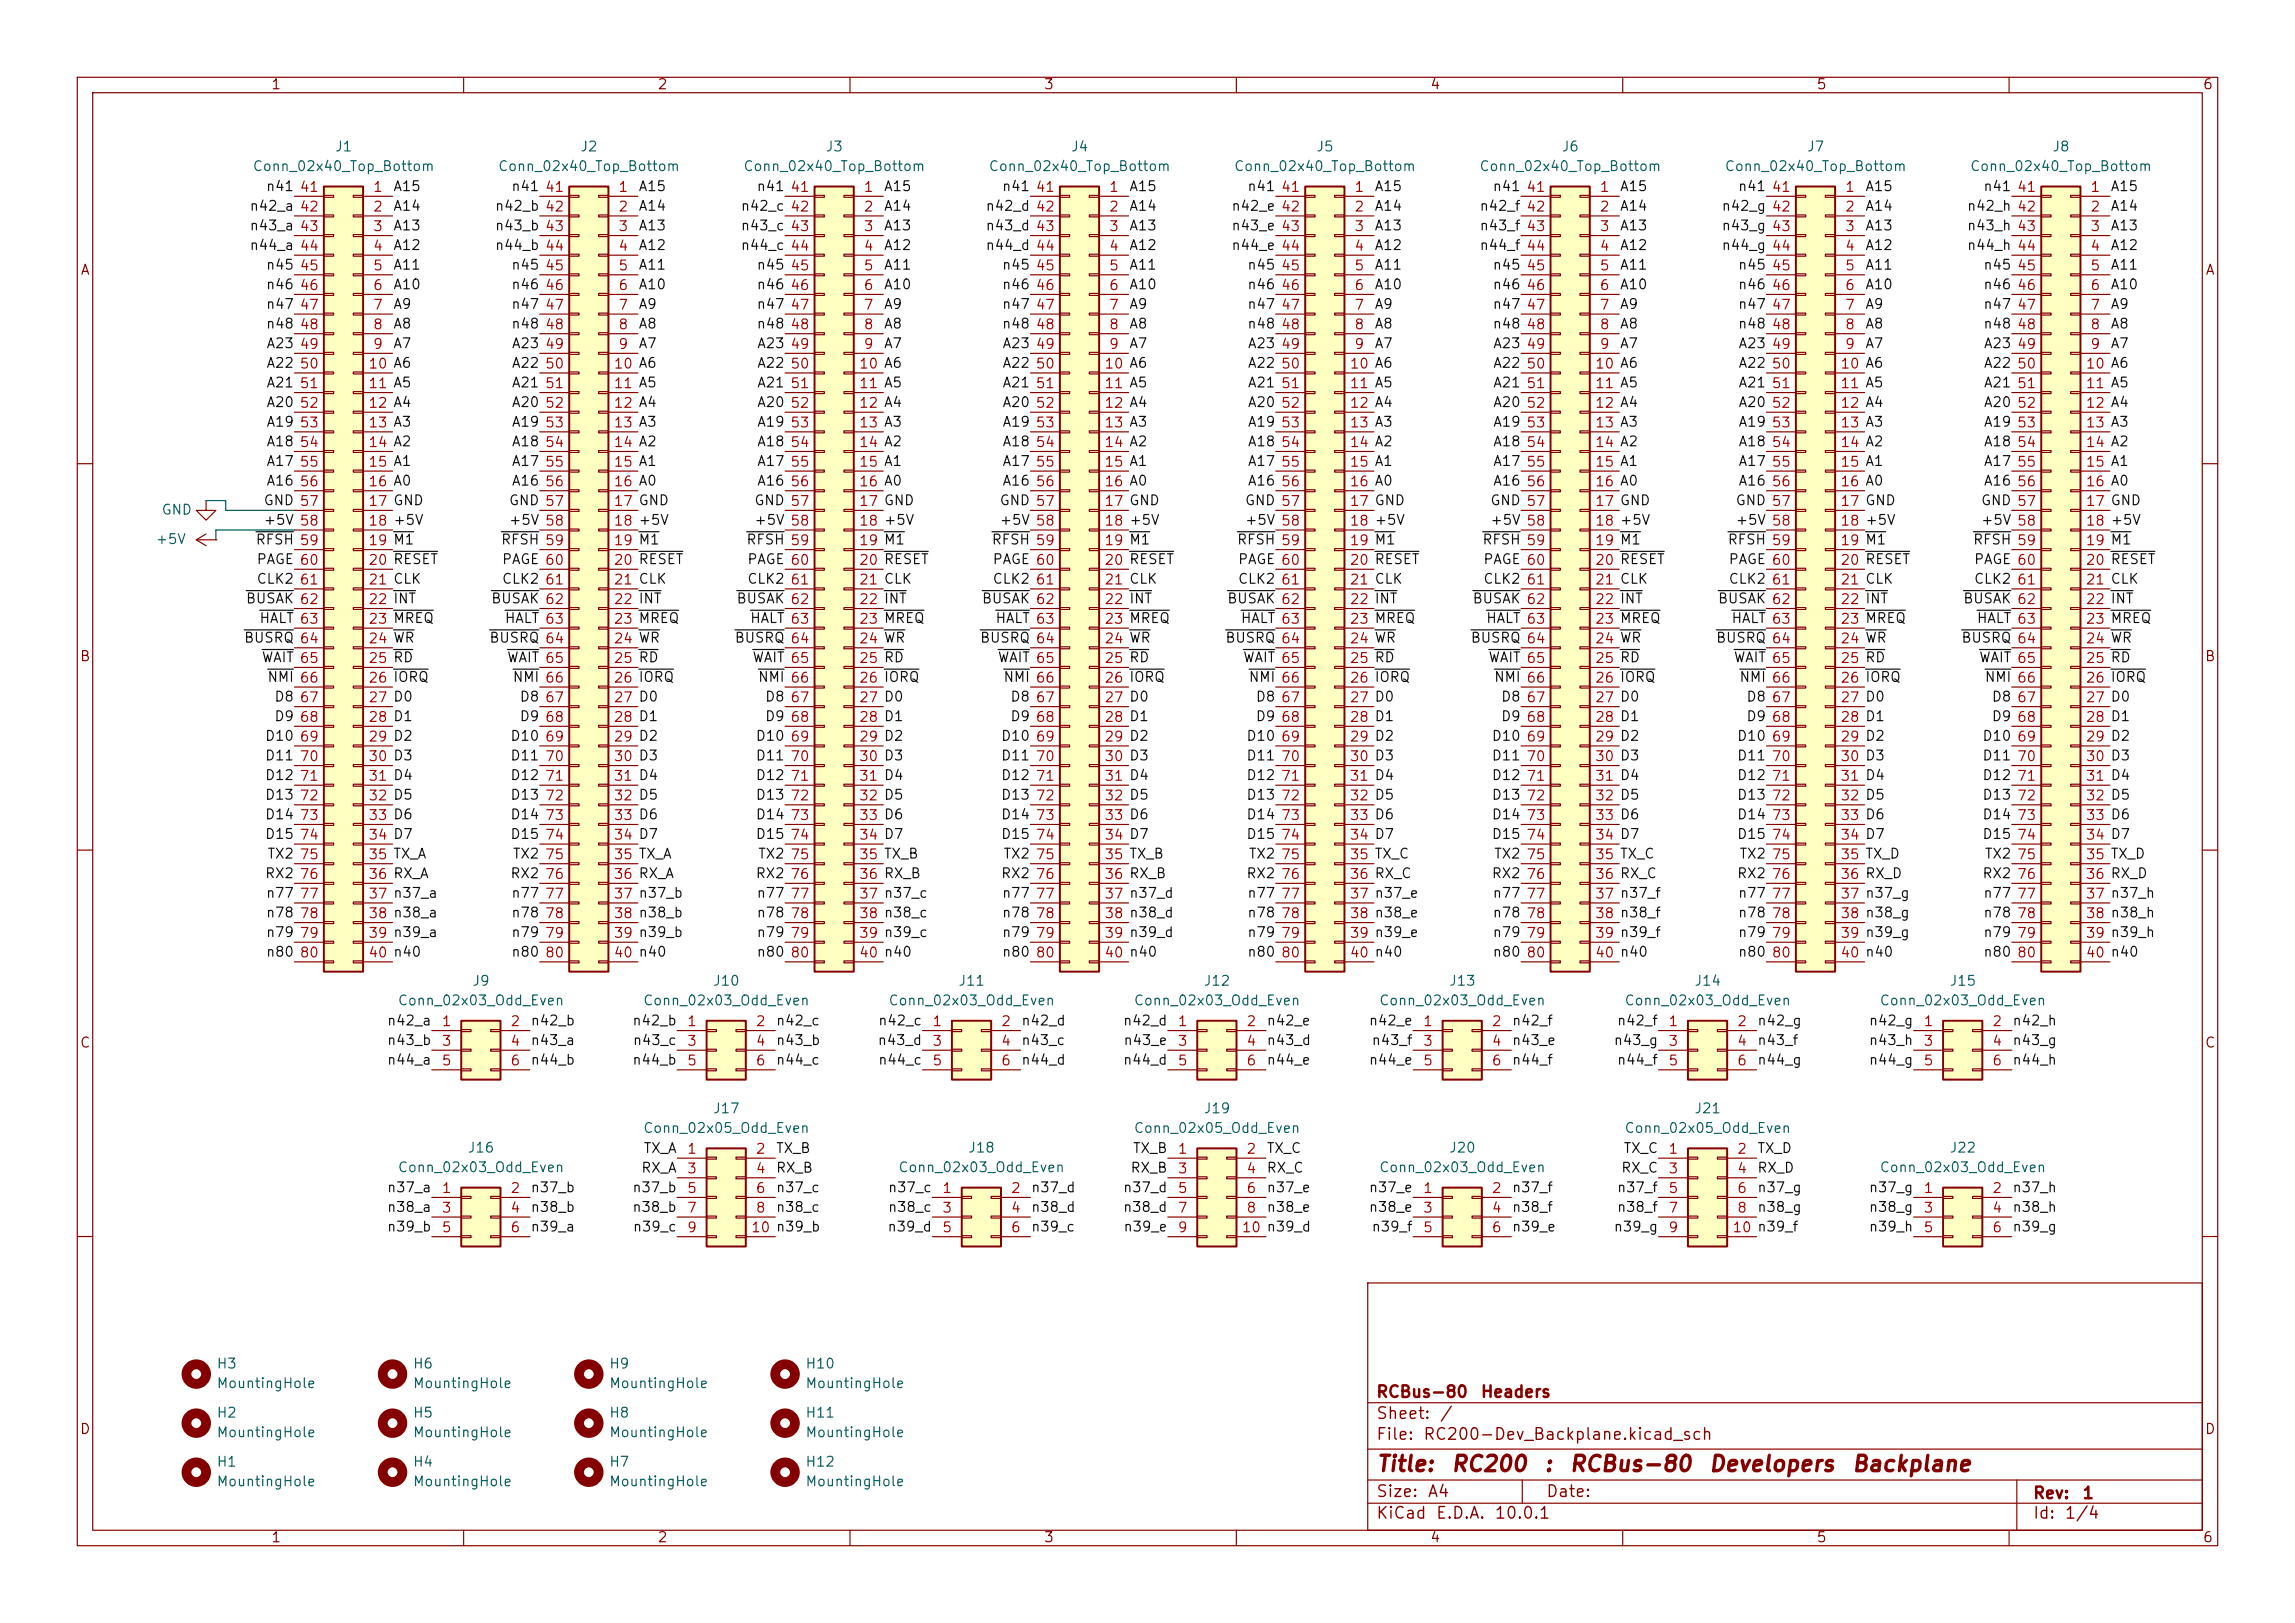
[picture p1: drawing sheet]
<svg xmlns="http://www.w3.org/2000/svg" width="297mm" height="210mm" viewBox="0 0 297 210" stroke-linecap="round" stroke-linejoin="round" font-family="sans-serif">
<defs><g id="words">
<g font-size="2" fill="#840000">
<text x="178" y="190.9">Title:</text>
<text x="187.7" y="190.9">RC200</text>
<text x="199.7" y="190.9">:</text>
<text x="203" y="190.9">RCBus-80</text>
<text x="221" y="190.9">Developers</text>
<text x="239.5" y="190.9">Backplane</text>
</g>
<g font-size="1.5" fill="#840000">
<text x="178" y="184">Sheet:</text>
<text x="178" y="181.2">RCBus-80</text>
<text x="186.2" y="184">/</text>
<text x="191.5" y="181.2">Headers</text>
<text x="178" y="186.7">File:</text>
<text x="184.1" y="186.7">RC200-Dev_Backplane.kicad_sch</text>
<text x="178" y="196.9">KiCad</text>
<text x="178" y="194.1">Size:</text>
<text x="184.7" y="194.1">A4</text>
<text x="185.7" y="196.9">E.D.A.</text>
<text x="193.3" y="196.9">10.0.1</text>
<text x="200" y="194.1">Date:</text>
<text x="263" y="194.3">Rev:</text>
<text x="263" y="196.9">Id:</text>
<text x="267.1" y="196.9">1/4</text>
<text x="269.4" y="194.3">1</text>
</g>
<g font-size="1.3" fill="#840000">
<text x="35" y="11.9">1</text>
<text x="85" y="11.9">2</text>
<text x="135" y="11.9">3</text>
<text x="185" y="11.9">4</text>
<text x="235" y="11.9">5</text>
<text x="285" y="11.9">6</text>
<text x="10.3" y="35.9">A</text>
<text x="285.3" y="35.9">A</text>
<text x="10.3" y="85.9">B</text>
<text x="285.3" y="85.9">B</text>
<text x="10.3" y="135.9">C</text>
<text x="285.3" y="135.9">C</text>
<text x="10.3" y="185.9">D</text>
<text x="285.3" y="185.9">D</text>
<text x="35" y="199.9">1</text>
<text x="85" y="199.9">2</text>
<text x="135" y="199.9">3</text>
<text x="185" y="199.9">4</text>
<text x="235" y="199.9">5</text>
<text x="285" y="199.9">6</text>
</g>
<g font-size="1.3" fill="#006464">
<text x="32.6" y="22.5">Conn_02x40_Top_Bottom</text>
<text x="43.3" y="19.9">J1</text>
<text x="64.4" y="22.5">Conn_02x40_Top_Bottom</text>
<text x="75" y="19.9">J2</text>
<text x="96.1" y="22.5">Conn_02x40_Top_Bottom</text>
<text x="106.8" y="19.9">J3</text>
<text x="127.9" y="22.5">Conn_02x40_Top_Bottom</text>
<text x="138.5" y="19.9">J4</text>
<text x="159.6" y="22.5">Conn_02x40_Top_Bottom</text>
<text x="170.3" y="19.9">J5</text>
<text x="191.4" y="22.5">Conn_02x40_Top_Bottom</text>
<text x="202" y="19.9">J6</text>
<text x="223.1" y="22.5">Conn_02x40_Top_Bottom</text>
<text x="233.8" y="19.9">J7</text>
<text x="254.9" y="22.5">Conn_02x40_Top_Bottom</text>
<text x="265.5" y="19.9">J8</text>
<text x="20" y="70.7">+5V</text>
<text x="20.8" y="66.9">GND</text>
<text x="51.4" y="130.4">Conn_02x03_Odd_Even</text>
<text x="61" y="127.9">J9</text>
<text x="83.1" y="130.4">Conn_02x03_Odd_Even</text>
<text x="92.2" y="127.9">J10</text>
<text x="114.9" y="130.4">Conn_02x03_Odd_Even</text>
<text x="123.9" y="127.9">J11</text>
<text x="146.6" y="130.4">Conn_02x03_Odd_Even</text>
<text x="155.7" y="127.9">J12</text>
<text x="178.4" y="130.4">Conn_02x03_Odd_Even</text>
<text x="187.4" y="127.9">J13</text>
<text x="210.1" y="130.4">Conn_02x03_Odd_Even</text>
<text x="219.2" y="127.9">J14</text>
<text x="243.2" y="130.4">Conn_02x03_Odd_Even</text>
<text x="252.2" y="127.9">J15</text>
<text x="60.4" y="149.5">J16</text>
<text x="83.1" y="146.9">Conn_02x05_Odd_Even</text>
<text x="92.2" y="144.4">J17</text>
<text x="125.2" y="149.5">J18</text>
<text x="146.6" y="146.9">Conn_02x05_Odd_Even</text>
<text x="155.7" y="144.4">J19</text>
<text x="187.4" y="149.5">J20</text>
<text x="210.1" y="146.9">Conn_02x05_Odd_Even</text>
<text x="219.2" y="144.4">J21</text>
<text x="252.2" y="149.5">J22</text>
<text x="51.4" y="152">Conn_02x03_Odd_Even</text>
<text x="116.2" y="152">Conn_02x03_Odd_Even</text>
<text x="178.4" y="152">Conn_02x03_Odd_Even</text>
<text x="243.2" y="152">Conn_02x03_Odd_Even</text>
<text x="27.9" y="177.4">H3</text>
<text x="27.9" y="179.9">MountingHole</text>
<text x="53.3" y="177.4">H6</text>
<text x="53.3" y="179.9">MountingHole</text>
<text x="78.7" y="177.4">H9</text>
<text x="78.7" y="179.9">MountingHole</text>
<text x="104.1" y="177.4">H10</text>
<text x="104.1" y="179.9">MountingHole</text>
<text x="27.9" y="183.7">H2</text>
<text x="53.3" y="183.7">H5</text>
<text x="78.7" y="183.7">H8</text>
<text x="104.1" y="183.7">H11</text>
<text x="27.9" y="186.3">MountingHole</text>
<text x="27.9" y="190.1">H1</text>
<text x="53.3" y="190.1">H4</text>
<text x="53.3" y="186.3">MountingHole</text>
<text x="78.7" y="190.1">H7</text>
<text x="78.7" y="186.3">MountingHole</text>
<text x="104.1" y="190.1">H12</text>
<text x="104.1" y="186.3">MountingHole</text>
<text x="27.9" y="192.6">MountingHole</text>
<text x="53.3" y="192.6">MountingHole</text>
<text x="78.7" y="192.6">MountingHole</text>
<text x="104.1" y="192.6">MountingHole</text>
</g>
<g font-size="1.3" fill="#0f0f0f">
<text x="32.2" y="27.6">n42_a 42</text>
<text x="34.3" y="25.1">n41</text>
<text x="50.8" y="27.6">A14</text>
<text x="50.8" y="25.1">A15</text>
<text x="64" y="27.6">n42_b 42</text>
<text x="66.1" y="25.1">n41</text>
<text x="82.5" y="25.1">A15</text>
<text x="82.5" y="27.6">A14</text>
<text x="95.8" y="27.6">n42_c 42</text>
<text x="97.8" y="25.1">n41</text>
<text x="114.3" y="25.1">A15</text>
<text x="114.3" y="27.6">A14</text>
<text x="127.5" y="27.6">n42_d 42</text>
<text x="129.6" y="25.1">n41</text>
<text x="146" y="25.1">A15</text>
<text x="146" y="27.6">A14</text>
<text x="159.3" y="27.6">n42_e 42</text>
<text x="161.3" y="25.1">n41</text>
<text x="177.8" y="27.6">A14</text>
<text x="177.8" y="25.1">A15</text>
<text x="191.4" y="27.6">n42_f 42</text>
<text x="193.1" y="25.1">n41</text>
<text x="209.5" y="25.1">A15</text>
<text x="209.5" y="27.6">A14</text>
<text x="222.7" y="27.6">n42_g 42</text>
<text x="224.8" y="25.1">n41</text>
<text x="241.3" y="25.1">A15</text>
<text x="241.3" y="27.6">A14</text>
<text x="254.5" y="27.6">n42_h 42</text>
<text x="256.6" y="25.1">n41</text>
<text x="273" y="25.1">A15</text>
<text x="273" y="27.6">A14</text>
<text x="32.2" y="32.7">n44_a 44</text>
<text x="32.2" y="30.1">n43_a 43</text>
<text x="34.3" y="35.2">n45</text>
<text x="50.8" y="35.2">A11</text>
<text x="50.8" y="32.7">A12</text>
<text x="50.8" y="30.1">A13</text>
<text x="64" y="32.7">n44_b 44</text>
<text x="64" y="30.1">n43_b 43</text>
<text x="66.1" y="35.2">n45</text>
<text x="82.5" y="35.2">A11</text>
<text x="82.5" y="30.1">A13</text>
<text x="82.5" y="32.7">A12</text>
<text x="95.8" y="30.1">n43_c 43</text>
<text x="95.8" y="32.7">n44_c 44</text>
<text x="97.8" y="35.2">n45</text>
<text x="114.3" y="32.7">A12</text>
<text x="114.3" y="30.1">A13</text>
<text x="114.3" y="35.2">A11</text>
<text x="127.5" y="32.7">n44_d 44</text>
<text x="127.5" y="30.1">n43_d 43</text>
<text x="129.6" y="35.2">n45</text>
<text x="146" y="35.2">A11</text>
<text x="146" y="32.7">A12</text>
<text x="146" y="30.1">A13</text>
<text x="159.3" y="30.1">n43_e 43</text>
<text x="159.3" y="32.7">n44_e 44</text>
<text x="161.3" y="35.2">n45</text>
<text x="177.8" y="30.1">A13</text>
<text x="177.8" y="35.2">A11</text>
<text x="177.8" y="32.7">A12</text>
<text x="191.4" y="32.7">n44_f 44</text>
<text x="191.4" y="30.1">n43_f 43</text>
<text x="193.1" y="35.2">n45</text>
<text x="209.5" y="30.1">A13</text>
<text x="209.5" y="35.2">A11</text>
<text x="209.5" y="32.7">A12</text>
<text x="222.7" y="30.1">n43_g 43</text>
<text x="222.7" y="32.7">n44_g 44</text>
<text x="224.8" y="35.2">n45</text>
<text x="241.3" y="30.1">A13</text>
<text x="241.3" y="32.7">A12</text>
<text x="241.3" y="35.2">A11</text>
<text x="254.5" y="30.1">n43_h 43</text>
<text x="254.5" y="32.7">n44_h 44</text>
<text x="256.6" y="35.2">n45</text>
<text x="273" y="35.2">A11</text>
<text x="273" y="32.7">A12</text>
<text x="273" y="30.1">A13</text>
<text x="34.3" y="37.8">n46</text>
<text x="34.3" y="40.3">n47</text>
<text x="50.8" y="37.8">A10</text>
<text x="50.8" y="40.3">A9</text>
<text x="66.1" y="37.8">n46</text>
<text x="66.1" y="40.3">n47</text>
<text x="82.5" y="40.3">A9</text>
<text x="82.5" y="37.8">A10</text>
<text x="97.8" y="37.8">n46</text>
<text x="97.8" y="40.3">n47</text>
<text x="114.3" y="40.3">A9</text>
<text x="114.3" y="37.8">A10</text>
<text x="129.6" y="40.3">n47</text>
<text x="129.6" y="37.8">n46</text>
<text x="146" y="40.3">A9</text>
<text x="146" y="37.8">A10</text>
<text x="161.3" y="37.8">n46</text>
<text x="161.3" y="40.3">n47</text>
<text x="177.8" y="37.8">A10</text>
<text x="177.8" y="40.3">A9</text>
<text x="193.1" y="37.8">n46</text>
<text x="193.1" y="40.3">n47</text>
<text x="209.5" y="40.3">A9</text>
<text x="209.5" y="37.8">A10</text>
<text x="224.8" y="40.3">n47</text>
<text x="224.8" y="37.8">n46</text>
<text x="241.3" y="37.8">A10</text>
<text x="241.3" y="40.3">A9</text>
<text x="256.6" y="37.8">n46</text>
<text x="256.6" y="40.3">n47</text>
<text x="273" y="40.3">A9</text>
<text x="273" y="37.8">A10</text>
<text x="34.3" y="42.8">n48</text>
<text x="34.4" y="45.4">A23</text>
<text x="34.4" y="47.9">A22</text>
<text x="50.8" y="45.4">A7</text>
<text x="50.8" y="42.8">A8</text>
<text x="66.1" y="42.8">n48</text>
<text x="66.1" y="45.4">A23</text>
<text x="66.1" y="47.9">A22</text>
<text x="82.5" y="45.4">A7</text>
<text x="82.5" y="42.8">A8</text>
<text x="97.8" y="42.8">n48</text>
<text x="97.9" y="45.4">A23</text>
<text x="97.9" y="47.9">A22</text>
<text x="114.3" y="42.8">A8</text>
<text x="114.3" y="45.4">A7</text>
<text x="129.6" y="42.8">n48</text>
<text x="129.6" y="45.4">A23</text>
<text x="129.6" y="47.9">A22</text>
<text x="146" y="45.4">A7</text>
<text x="146" y="42.8">A8</text>
<text x="161.3" y="42.8">n48</text>
<text x="161.4" y="47.9">A22</text>
<text x="161.4" y="45.4">A23</text>
<text x="177.8" y="42.8">A8</text>
<text x="177.8" y="45.4">A7</text>
<text x="193.1" y="42.8">n48</text>
<text x="193.1" y="45.4">A23</text>
<text x="193.1" y="47.9">A22</text>
<text x="209.5" y="45.4">A7</text>
<text x="209.5" y="42.8">A8</text>
<text x="224.8" y="42.8">n48</text>
<text x="224.9" y="47.9">A22</text>
<text x="224.9" y="45.4">A23</text>
<text x="241.3" y="45.4">A7</text>
<text x="241.3" y="42.8">A8</text>
<text x="256.6" y="42.8">n48</text>
<text x="256.6" y="47.9">A22</text>
<text x="256.6" y="45.4">A23</text>
<text x="273" y="45.4">A7</text>
<text x="273" y="42.8">A8</text>
<text x="34.4" y="53">A20</text>
<text x="34.4" y="50.5">A21</text>
<text x="66.1" y="50.5">A21</text>
<text x="66.1" y="53">A20</text>
<text x="97.9" y="53">A20</text>
<text x="97.9" y="50.5">A21</text>
<text x="129.6" y="50.5">A21</text>
<text x="129.6" y="53">A20</text>
<text x="161.4" y="53">A20</text>
<text x="161.4" y="50.5">A21</text>
<text x="193.1" y="50.5">A21</text>
<text x="193.1" y="53">A20</text>
<text x="224.9" y="50.5">A21</text>
<text x="224.9" y="53">A20</text>
<text x="256.6" y="50.5">A21</text>
<text x="256.6" y="53">A20</text>
<text x="34.4" y="58.1">A18</text>
<text x="34.4" y="55.5">A19</text>
<text x="66.1" y="58.1">A18</text>
<text x="66.1" y="55.5">A19</text>
<text x="97.9" y="55.5">A19</text>
<text x="97.9" y="58.1">A18</text>
<text x="129.6" y="58.1">A18</text>
<text x="129.6" y="55.5">A19</text>
<text x="161.4" y="58.1">A18</text>
<text x="161.4" y="55.5">A19</text>
<text x="193.1" y="55.5">A19</text>
<text x="193.1" y="58.1">A18</text>
<text x="224.9" y="55.5">A19</text>
<text x="224.9" y="58.1">A18</text>
<text x="256.6" y="58.1">A18</text>
<text x="256.6" y="55.5">A19</text>
<text x="34" y="65.7">GND 57</text>
<text x="34.4" y="63.2">A16</text>
<text x="34.4" y="60.6">A17</text>
<text x="65.8" y="65.7">GND 57</text>
<text x="66.1" y="60.6">A17</text>
<text x="66.1" y="63.2">A16</text>
<text x="97.5" y="65.7">GND 57</text>
<text x="97.9" y="60.6">A17</text>
<text x="97.9" y="63.2">A16</text>
<text x="129.3" y="65.7">GND 57</text>
<text x="129.6" y="63.2">A16</text>
<text x="129.6" y="60.6">A17</text>
<text x="161" y="65.7">GND 57</text>
<text x="161.4" y="63.2">A16</text>
<text x="161.4" y="60.6">A17</text>
<text x="192.8" y="65.7">GND 57</text>
<text x="193.1" y="63.2">A16</text>
<text x="193.1" y="60.6">A17</text>
<text x="224.5" y="65.7">GND 57</text>
<text x="224.9" y="63.2">A16</text>
<text x="224.9" y="60.6">A17</text>
<text x="256.3" y="65.7">GND 57</text>
<text x="256.6" y="63.2">A16</text>
<text x="256.6" y="60.6">A17</text>
<text x="33" y="70.8">RFSH 59</text>
<text x="34" y="68.2">+5V 58</text>
<text x="64.7" y="70.8">RFSH 59</text>
<text x="65.8" y="68.2">+5V 58</text>
<text x="96.5" y="70.8">RFSH 59</text>
<text x="97.5" y="68.2">+5V 58</text>
<text x="128.2" y="70.8">RFSH 59</text>
<text x="129.3" y="68.2">+5V 58</text>
<text x="160" y="70.8">RFSH 59</text>
<text x="161" y="68.2">+5V 58</text>
<text x="191.7" y="70.8">RFSH 59</text>
<text x="192.8" y="68.2">+5V 58</text>
<text x="223.5" y="70.8">RFSH 59</text>
<text x="224.5" y="68.2">+5V 58</text>
<text x="255.2" y="70.8">RFSH 59</text>
<text x="256.3" y="68.2">+5V 58</text>
<text x="33.1" y="75.9">CLK2</text>
<text x="33.1" y="73.3">PAGE 60</text>
<text x="64.9" y="73.3">PAGE 60</text>
<text x="64.9" y="75.9">CLK2</text>
<text x="96.6" y="75.9">CLK2</text>
<text x="96.6" y="73.3">PAGE 60</text>
<text x="128.4" y="75.9">CLK2</text>
<text x="128.4" y="73.3">PAGE 60</text>
<text x="160.1" y="73.3">PAGE 60</text>
<text x="160.1" y="75.9">CLK2</text>
<text x="191.9" y="75.9">CLK2</text>
<text x="191.9" y="73.3">PAGE 60</text>
<text x="223.6" y="73.3">PAGE 60</text>
<text x="223.6" y="75.9">CLK2</text>
<text x="255.4" y="75.9">CLK2</text>
<text x="255.4" y="73.3">PAGE 60</text>
<text x="31.5" y="83.5">BUSRQ 64</text>
<text x="31.7" y="78.4">BUSAK 62</text>
<text x="33.5" y="80.9">HALT 63</text>
<text x="63.2" y="83.5">BUSRQ 64</text>
<text x="63.5" y="78.4">BUSAK 62</text>
<text x="65.2" y="80.9">HALT 63</text>
<text x="95" y="83.5">BUSRQ 64</text>
<text x="95.2" y="78.4">BUSAK 62</text>
<text x="97" y="80.9">HALT 63</text>
<text x="126.7" y="83.5">BUSRQ 64</text>
<text x="127" y="78.4">BUSAK 62</text>
<text x="128.7" y="80.9">HALT 63</text>
<text x="158.5" y="83.5">BUSRQ 64</text>
<text x="158.7" y="78.4">BUSAK 62</text>
<text x="160.5" y="80.9">HALT 63</text>
<text x="190.2" y="83.5">BUSRQ 64</text>
<text x="190.5" y="78.4">BUSAK 62</text>
<text x="192.2" y="80.9">HALT 63</text>
<text x="222" y="83.5">BUSRQ 64</text>
<text x="222.2" y="78.4">BUSAK 62</text>
<text x="224" y="80.9">HALT 63</text>
<text x="253.7" y="83.5">BUSRQ 64</text>
<text x="254" y="78.4">BUSAK 62</text>
<text x="255.7" y="80.9">HALT 63</text>
<text x="33.8" y="86">WAIT 65</text>
<text x="34.5" y="88.6">NMI 66</text>
<text x="65.5" y="86">WAIT 65</text>
<text x="66.3" y="88.6">NMI 66</text>
<text x="97.3" y="86">WAIT 65</text>
<text x="98" y="88.6">NMI 66</text>
<text x="129" y="86">WAIT 65</text>
<text x="129.8" y="88.6">NMI 66</text>
<text x="160.8" y="86">WAIT 65</text>
<text x="161.5" y="88.6">NMI 66</text>
<text x="192.5" y="86">WAIT 65</text>
<text x="193.3" y="88.6">NMI 66</text>
<text x="224.3" y="86">WAIT 65</text>
<text x="225" y="88.6">NMI 66</text>
<text x="256" y="86">WAIT 65</text>
<text x="256.8" y="88.6">NMI 66</text>
<text x="35.4" y="91.1">D8</text>
<text x="35.4" y="93.6">D9</text>
<text x="67.2" y="91.1">D8</text>
<text x="67.2" y="93.6">D9</text>
<text x="98.9" y="93.6">D9</text>
<text x="98.9" y="91.1">D8</text>
<text x="130.7" y="93.6">D9</text>
<text x="130.7" y="91.1">D8</text>
<text x="162.4" y="91.1">D8</text>
<text x="162.4" y="93.6">D9</text>
<text x="194.2" y="93.6">D9</text>
<text x="194.2" y="91.1">D8</text>
<text x="225.9" y="91.1">D8</text>
<text x="225.9" y="93.6">D9</text>
<text x="257.7" y="93.6">D9</text>
<text x="257.7" y="91.1">D8</text>
<text x="34.2" y="96.2">D10</text>
<text x="34.2" y="101.3">D12</text>
<text x="34.2" y="98.7">D11</text>
<text x="66" y="96.2">D10</text>
<text x="66" y="98.7">D11</text>
<text x="66" y="101.3">D12</text>
<text x="97.7" y="101.3">D12</text>
<text x="97.7" y="96.2">D10</text>
<text x="97.7" y="98.7">D11</text>
<text x="129.5" y="96.2">D10</text>
<text x="129.5" y="98.7">D11</text>
<text x="129.5" y="101.3">D12</text>
<text x="161.2" y="96.2">D10</text>
<text x="161.2" y="101.3">D12</text>
<text x="161.2" y="98.7">D11</text>
<text x="193" y="98.7">D11</text>
<text x="193" y="101.3">D12</text>
<text x="193" y="96.2">D10</text>
<text x="224.7" y="101.3">D12</text>
<text x="224.7" y="96.2">D10</text>
<text x="224.7" y="98.7">D11</text>
<text x="256.5" y="98.7">D11</text>
<text x="256.5" y="96.2">D10</text>
<text x="256.5" y="101.3">D12</text>
<text x="34.2" y="103.8">D13</text>
<text x="34.2" y="106.3">D14</text>
<text x="66" y="103.8">D13</text>
<text x="66" y="106.3">D14</text>
<text x="97.7" y="103.8">D13</text>
<text x="97.7" y="106.3">D14</text>
<text x="129.5" y="103.8">D13</text>
<text x="129.5" y="106.3">D14</text>
<text x="161.2" y="103.8">D13</text>
<text x="161.2" y="106.3">D14</text>
<text x="193" y="103.8">D13</text>
<text x="193" y="106.3">D14</text>
<text x="224.7" y="103.8">D13</text>
<text x="224.7" y="106.3">D14</text>
<text x="256.5" y="106.3">D14</text>
<text x="256.5" y="103.8">D13</text>
<text x="34.2" y="108.9">D15</text>
<text x="34.2" y="114">RX2</text>
<text x="34.5" y="111.4">TX2</text>
<text x="66" y="108.9">D15</text>
<text x="66" y="114">RX2</text>
<text x="66.3" y="111.4">TX2</text>
<text x="97.7" y="114">RX2</text>
<text x="97.7" y="108.9">D15</text>
<text x="98" y="111.4">TX2</text>
<text x="129.5" y="108.9">D15</text>
<text x="129.5" y="114">RX2</text>
<text x="129.8" y="111.4">TX2</text>
<text x="161.2" y="108.9">D15</text>
<text x="161.2" y="114">RX2</text>
<text x="161.5" y="111.4">TX2</text>
<text x="193" y="114">RX2</text>
<text x="193" y="108.9">D15</text>
<text x="193.3" y="111.4">TX2</text>
<text x="224.7" y="114">RX2</text>
<text x="224.7" y="108.9">D15</text>
<text x="225" y="111.4">TX2</text>
<text x="256.5" y="108.9">D15</text>
<text x="256.5" y="114">RX2</text>
<text x="256.8" y="111.4">TX2</text>
<text x="34.3" y="119">n78</text>
<text x="34.3" y="116.5">n77</text>
<text x="66.1" y="119">n78</text>
<text x="66.1" y="116.5">n77</text>
<text x="97.8" y="116.5">n77</text>
<text x="97.8" y="119">n78</text>
<text x="129.6" y="119">n78</text>
<text x="129.6" y="116.5">n77</text>
<text x="161.3" y="119">n78</text>
<text x="161.3" y="116.5">n77</text>
<text x="193.1" y="119">n78</text>
<text x="193.1" y="116.5">n77</text>
<text x="224.8" y="116.5">n77</text>
<text x="224.8" y="119">n78</text>
<text x="256.6" y="116.5">n77</text>
<text x="256.6" y="119">n78</text>
<text x="34.3" y="124.1">n80</text>
<text x="34.3" y="121.6">n79</text>
<text x="66.1" y="121.6">n79</text>
<text x="66.1" y="124.1">n80</text>
<text x="97.8" y="121.6">n79</text>
<text x="97.8" y="124.1">n80</text>
<text x="129.6" y="121.6">n79</text>
<text x="129.6" y="124.1">n80</text>
<text x="161.3" y="121.6">n79</text>
<text x="161.3" y="124.1">n80</text>
<text x="193.1" y="124.1">n80</text>
<text x="193.1" y="121.6">n79</text>
<text x="224.8" y="124.1">n80</text>
<text x="224.8" y="121.6">n79</text>
<text x="256.6" y="124.1">n80</text>
<text x="256.6" y="121.6">n79</text>
<text x="50" y="133">n42_a</text>
<text x="50" y="135.5">n43_b</text>
<text x="68.6" y="133">n42_b</text>
<text x="68.6" y="135.5">n43_a</text>
<text x="81.7" y="133">n42_b</text>
<text x="81.8" y="135.5">n43_c</text>
<text x="100.3" y="135.5">n43_b</text>
<text x="100.3" y="133">n42_c</text>
<text x="113.5" y="135.5">n43_d</text>
<text x="113.6" y="133">n42_c</text>
<text x="132.1" y="135.5">n43_c</text>
<text x="132.1" y="133">n42_d</text>
<text x="145.2" y="133">n42_d</text>
<text x="145.3" y="135.5">n43_e</text>
<text x="163.8" y="133">n42_e</text>
<text x="163.8" y="135.5">n43_d</text>
<text x="177.1" y="133">n42_e</text>
<text x="177.4" y="135.5">n43_f</text>
<text x="195.6" y="135.5">n43_e</text>
<text x="195.6" y="133">n42_f</text>
<text x="208.7" y="135.5">n43_g</text>
<text x="209.2" y="133">n42_f</text>
<text x="227.3" y="133">n42_g</text>
<text x="227.3" y="135.5">n43_f</text>
<text x="241.8" y="135.5">n43_h</text>
<text x="241.8" y="133">n42_g</text>
<text x="260.3" y="135.5">n43_g</text>
<text x="260.3" y="133">n42_h</text>
<text x="50" y="138.1">n44_a</text>
<text x="68.6" y="138.1">n44_b</text>
<text x="81.7" y="138.1">n44_b</text>
<text x="100.3" y="138.1">n44_c</text>
<text x="113.6" y="138.1">n44_c</text>
<text x="132.1" y="138.1">n44_d</text>
<text x="145.2" y="138.1">n44_d</text>
<text x="163.8" y="138.1">n44_e</text>
<text x="177.1" y="138.1">n44_e</text>
<text x="195.6" y="138.1">n44_f</text>
<text x="209.2" y="138.1">n44_f</text>
<text x="227.3" y="138.1">n44_g</text>
<text x="241.8" y="138.1">n44_g</text>
<text x="260.3" y="138.1">n44_h</text>
<text x="83.2" y="149.5">TX_A</text>
<text x="100.3" y="149.5">TX_B</text>
<text x="146.5" y="149.5">TX_B</text>
<text x="163.8" y="149.5">TX_C</text>
<text x="210" y="149.5">TX_C</text>
<text x="227.3" y="149.5">TX_D</text>
<text x="50" y="154.6">n37_a</text>
<text x="68.6" y="154.6">n37_b</text>
<text x="81.7" y="154.6">n37_b</text>
<text x="82.9" y="152.1">RX_A</text>
<text x="100.3" y="152.1">RX_B</text>
<text x="100.3" y="154.6">n37_c</text>
<text x="114.8" y="154.6">n37_c</text>
<text x="133.3" y="154.6">n37_d</text>
<text x="145.2" y="154.6">n37_d</text>
<text x="146.2" y="152.1">RX_B</text>
<text x="163.8" y="154.6">n37_e</text>
<text x="163.8" y="152.1">RX_C</text>
<text x="177.1" y="154.6">n37_e</text>
<text x="195.6" y="154.6">n37_f</text>
<text x="209.2" y="154.6">n37_f</text>
<text x="209.7" y="152.1">RX_C</text>
<text x="227.3" y="154.6">n37_g</text>
<text x="227.3" y="152.1">RX_D</text>
<text x="241.8" y="154.6">n37_g</text>
<text x="260.3" y="154.6">n37_h</text>
<text x="50" y="159.7">n39_b</text>
<text x="50" y="157.1">n38_a</text>
<text x="68.6" y="157.1">n38_b</text>
<text x="68.6" y="159.7">n39_a</text>
<text x="81.7" y="157.1">n38_b</text>
<text x="81.8" y="159.7">n39_c</text>
<text x="100.3" y="157.1">n38_c</text>
<text x="114.8" y="159.7">n39_d</text>
<text x="114.8" y="157.1">n38_c</text>
<text x="133.3" y="159.7">n39_c</text>
<text x="133.3" y="157.1">n38_d</text>
<text x="145.2" y="157.1">n38_d</text>
<text x="145.3" y="159.7">n39_e</text>
<text x="163.8" y="157.1">n38_e</text>
<text x="177.1" y="157.1">n38_e</text>
<text x="177.4" y="159.7">n39_f</text>
<text x="195.6" y="159.7">n39_e</text>
<text x="195.6" y="157.1">n38_f</text>
<text x="208.7" y="159.7">n39_g</text>
<text x="209.2" y="157.1">n38_f</text>
<text x="227.3" y="157.1">n38_g</text>
<text x="241.8" y="159.7">n39_h</text>
<text x="241.8" y="157.1">n38_g</text>
<text x="260.3" y="159.7">n39_g</text>
<text x="260.3" y="157.1">n38_h</text>
</g>
<g font-size="1.3" fill="#a90000">
<text x="38.7" y="25.1">41</text>
<text x="48.2" y="25.1">1</text>
<text x="48.2" y="27.7">2</text>
<text x="70.4" y="25.1">41</text>
<text x="79.9" y="25.1">1</text>
<text x="79.9" y="27.7">2</text>
<text x="102.2" y="25.1">41</text>
<text x="111.7" y="25.1">1</text>
<text x="111.7" y="27.7">2</text>
<text x="133.9" y="25.1">41</text>
<text x="143.4" y="25.1">1</text>
<text x="143.4" y="27.7">2</text>
<text x="165.7" y="25.1">41</text>
<text x="175.2" y="25.1">1</text>
<text x="175.2" y="27.7">2</text>
<text x="197.4" y="25.1">41</text>
<text x="206.9" y="25.1">1</text>
<text x="206.9" y="27.7">2</text>
<text x="229.2" y="25.1">41</text>
<text x="238.7" y="25.1">1</text>
<text x="238.7" y="27.7">2</text>
<text x="260.9" y="25.1">41</text>
<text x="270.4" y="25.1">1</text>
<text x="270.4" y="27.7">2</text>
<text x="38.7" y="35.3">45</text>
<text x="48.2" y="30.2">3</text>
<text x="48.2" y="32.8">4</text>
<text x="48.2" y="35.3">5</text>
<text x="70.4" y="35.3">45</text>
<text x="79.9" y="30.2">3</text>
<text x="79.9" y="32.8">4</text>
<text x="79.9" y="35.3">5</text>
<text x="102.2" y="35.3">45</text>
<text x="111.7" y="30.2">3</text>
<text x="111.7" y="32.8">4</text>
<text x="111.7" y="35.3">5</text>
<text x="133.9" y="35.3">45</text>
<text x="143.4" y="30.2">3</text>
<text x="143.4" y="32.8">4</text>
<text x="143.4" y="35.3">5</text>
<text x="165.7" y="35.3">45</text>
<text x="175.2" y="30.2">3</text>
<text x="175.2" y="32.8">4</text>
<text x="175.2" y="35.3">5</text>
<text x="197.4" y="35.3">45</text>
<text x="206.9" y="30.2">3</text>
<text x="206.9" y="32.8">4</text>
<text x="206.9" y="35.3">5</text>
<text x="229.2" y="35.3">45</text>
<text x="238.7" y="30.2">3</text>
<text x="238.7" y="32.8">4</text>
<text x="238.7" y="35.3">5</text>
<text x="260.9" y="35.3">45</text>
<text x="270.4" y="30.2">3</text>
<text x="270.4" y="32.8">4</text>
<text x="270.4" y="35.3">5</text>
<text x="38.7" y="37.8">46</text>
<text x="38.7" y="40.4">47</text>
<text x="48.2" y="37.8">6</text>
<text x="48.2" y="40.4">7</text>
<text x="70.4" y="37.8">46</text>
<text x="70.4" y="40.4">47</text>
<text x="79.9" y="37.8">6</text>
<text x="79.9" y="40.4">7</text>
<text x="102.2" y="37.8">46</text>
<text x="102.2" y="40.4">47</text>
<text x="111.7" y="37.8">6</text>
<text x="111.7" y="40.4">7</text>
<text x="133.9" y="37.8">46</text>
<text x="133.9" y="40.4">47</text>
<text x="143.4" y="37.8">6</text>
<text x="143.4" y="40.4">7</text>
<text x="165.7" y="37.8">46</text>
<text x="165.7" y="40.4">47</text>
<text x="175.2" y="37.8">6</text>
<text x="175.2" y="40.4">7</text>
<text x="197.4" y="37.8">46</text>
<text x="197.4" y="40.4">47</text>
<text x="206.9" y="37.8">6</text>
<text x="206.9" y="40.4">7</text>
<text x="229.2" y="37.8">46</text>
<text x="229.2" y="40.4">47</text>
<text x="238.7" y="37.8">6</text>
<text x="238.7" y="40.4">7</text>
<text x="260.9" y="37.8">46</text>
<text x="260.9" y="40.4">47</text>
<text x="270.4" y="37.8">6</text>
<text x="270.4" y="40.4">7</text>
<text x="38.7" y="42.9">48</text>
<text x="38.7" y="45.5">49</text>
<text x="48.2" y="42.9">8</text>
<text x="48.2" y="45.5">9</text>
<text x="70.4" y="42.9">48</text>
<text x="70.4" y="45.5">49</text>
<text x="79.9" y="42.9">8</text>
<text x="79.9" y="45.5">9</text>
<text x="102.2" y="42.9">48</text>
<text x="102.2" y="45.5">49</text>
<text x="111.7" y="42.9">8</text>
<text x="111.7" y="45.5">9</text>
<text x="133.9" y="42.9">48</text>
<text x="133.9" y="45.5">49</text>
<text x="143.4" y="42.9">8</text>
<text x="143.4" y="45.5">9</text>
<text x="165.7" y="42.9">48</text>
<text x="165.7" y="45.5">49</text>
<text x="175.2" y="42.9">8</text>
<text x="175.2" y="45.5">9</text>
<text x="197.4" y="42.9">48</text>
<text x="197.4" y="45.5">49</text>
<text x="206.9" y="42.9">8</text>
<text x="206.9" y="45.5">9</text>
<text x="229.2" y="42.9">48</text>
<text x="229.2" y="45.5">49</text>
<text x="238.7" y="42.9">8</text>
<text x="238.7" y="45.5">9</text>
<text x="260.9" y="42.9">48</text>
<text x="260.9" y="45.5">49</text>
<text x="270.4" y="42.9">8</text>
<text x="270.4" y="45.5">9</text>
<text x="38.7" y="48">50</text>
<text x="38.7" y="50.5">51</text>
<text x="38.7" y="53.1">52</text>
<text x="47.6" y="48">10 A6</text>
<text x="47.6" y="50.5">11 A5</text>
<text x="47.6" y="53.1">12 A4</text>
<text x="70.4" y="48">50</text>
<text x="70.4" y="50.5">51</text>
<text x="70.4" y="53.1">52</text>
<text x="79.3" y="48">10 A6</text>
<text x="79.3" y="50.5">11 A5</text>
<text x="79.3" y="53.1">12 A4</text>
<text x="102.2" y="48">50</text>
<text x="102.2" y="50.5">51</text>
<text x="102.2" y="53.1">52</text>
<text x="111.1" y="48">10 A6</text>
<text x="111.1" y="50.5">11 A5</text>
<text x="111.1" y="53.1">12 A4</text>
<text x="133.9" y="48">50</text>
<text x="133.9" y="50.5">51</text>
<text x="133.9" y="53.1">52</text>
<text x="142.8" y="48">10 A6</text>
<text x="142.8" y="50.5">11 A5</text>
<text x="142.8" y="53.1">12 A4</text>
<text x="165.7" y="48">50</text>
<text x="165.7" y="50.5">51</text>
<text x="165.7" y="53.1">52</text>
<text x="174.6" y="48">10 A6</text>
<text x="174.6" y="50.5">11 A5</text>
<text x="174.6" y="53.1">12 A4</text>
<text x="197.4" y="48">50</text>
<text x="197.4" y="50.5">51</text>
<text x="197.4" y="53.1">52</text>
<text x="206.3" y="48">10 A6</text>
<text x="206.3" y="50.5">11 A5</text>
<text x="206.3" y="53.1">12 A4</text>
<text x="229.2" y="48">50</text>
<text x="229.2" y="50.5">51</text>
<text x="229.2" y="53.1">52</text>
<text x="238.1" y="48">10 A6</text>
<text x="238.1" y="50.5">11 A5</text>
<text x="238.1" y="53.1">12 A4</text>
<text x="260.9" y="48">50</text>
<text x="260.9" y="50.5">51</text>
<text x="260.9" y="53.1">52</text>
<text x="269.8" y="48">10 A6</text>
<text x="269.8" y="50.5">11 A5</text>
<text x="269.8" y="53.1">12 A4</text>
<text x="38.7" y="55.6">53</text>
<text x="38.7" y="58.2">54</text>
<text x="47.6" y="55.6">13 A3</text>
<text x="47.6" y="58.2">14 A2</text>
<text x="70.4" y="55.6">53</text>
<text x="70.4" y="58.2">54</text>
<text x="79.3" y="55.6">13 A3</text>
<text x="79.3" y="58.2">14 A2</text>
<text x="102.2" y="55.6">53</text>
<text x="102.2" y="58.2">54</text>
<text x="111.1" y="55.6">13 A3</text>
<text x="111.1" y="58.2">14 A2</text>
<text x="133.9" y="55.6">53</text>
<text x="133.9" y="58.2">54</text>
<text x="142.8" y="55.6">13 A3</text>
<text x="142.8" y="58.2">14 A2</text>
<text x="165.7" y="55.6">53</text>
<text x="165.7" y="58.2">54</text>
<text x="174.6" y="55.6">13 A3</text>
<text x="174.6" y="58.2">14 A2</text>
<text x="197.4" y="55.6">53</text>
<text x="197.4" y="58.2">54</text>
<text x="206.3" y="55.6">13 A3</text>
<text x="206.3" y="58.2">14 A2</text>
<text x="229.2" y="55.6">53</text>
<text x="229.2" y="58.2">54</text>
<text x="238.1" y="55.6">13 A3</text>
<text x="238.1" y="58.2">14 A2</text>
<text x="260.9" y="55.6">53</text>
<text x="260.9" y="58.2">54</text>
<text x="269.8" y="55.6">13 A3</text>
<text x="269.8" y="58.2">14 A2</text>
<text x="38.7" y="60.7">55</text>
<text x="38.7" y="63.2">56</text>
<text x="47.6" y="60.7">15 A1</text>
<text x="47.6" y="63.2">16 A0</text>
<text x="47.6" y="65.8">17 GND</text>
<text x="70.4" y="60.7">55</text>
<text x="70.4" y="63.2">56</text>
<text x="79.3" y="60.7">15 A1</text>
<text x="79.3" y="63.2">16 A0</text>
<text x="79.3" y="65.8">17 GND</text>
<text x="102.2" y="60.7">55</text>
<text x="102.2" y="63.2">56</text>
<text x="111.1" y="60.7">15 A1</text>
<text x="111.1" y="63.2">16 A0</text>
<text x="111.1" y="65.8">17 GND</text>
<text x="133.9" y="60.7">55</text>
<text x="133.9" y="63.2">56</text>
<text x="142.8" y="60.7">15 A1</text>
<text x="142.8" y="63.2">16 A0</text>
<text x="142.8" y="65.8">17 GND</text>
<text x="165.7" y="60.7">55</text>
<text x="165.7" y="63.2">56</text>
<text x="174.6" y="60.7">15 A1</text>
<text x="174.6" y="63.2">16 A0</text>
<text x="174.6" y="65.8">17 GND</text>
<text x="197.4" y="60.7">55</text>
<text x="197.4" y="63.2">56</text>
<text x="206.3" y="60.7">15 A1</text>
<text x="206.3" y="63.2">16 A0</text>
<text x="206.3" y="65.8">17 GND</text>
<text x="229.2" y="60.7">55</text>
<text x="229.2" y="63.2">56</text>
<text x="238.1" y="60.7">15 A1</text>
<text x="238.1" y="63.2">16 A0</text>
<text x="238.1" y="65.8">17 GND</text>
<text x="260.9" y="60.7">55</text>
<text x="260.9" y="63.2">56</text>
<text x="269.8" y="60.7">15 A1</text>
<text x="269.8" y="63.2">16 A0</text>
<text x="269.8" y="65.8">17 GND</text>
<text x="47.6" y="68.3">18 +5V</text>
<text x="47.6" y="70.9">19 M1</text>
<text x="79.3" y="68.3">18 +5V</text>
<text x="79.3" y="70.9">19 M1</text>
<text x="111.1" y="68.3">18 +5V</text>
<text x="111.1" y="70.9">19 M1</text>
<text x="142.8" y="68.3">18 +5V</text>
<text x="142.8" y="70.9">19 M1</text>
<text x="174.6" y="68.3">18 +5V</text>
<text x="174.6" y="70.9">19 M1</text>
<text x="206.3" y="68.3">18 +5V</text>
<text x="206.3" y="70.9">19 M1</text>
<text x="238.1" y="68.3">18 +5V</text>
<text x="238.1" y="70.9">19 M1</text>
<text x="269.8" y="68.3">18 +5V</text>
<text x="269.8" y="70.9">19 M1</text>
<text x="38.7" y="75.9">61</text>
<text x="47.6" y="73.4">20 RESET</text>
<text x="47.6" y="75.9">21 CLK</text>
<text x="70.4" y="75.9">61</text>
<text x="79.3" y="73.4">20 RESET</text>
<text x="79.3" y="75.9">21 CLK</text>
<text x="102.2" y="75.9">61</text>
<text x="111.1" y="73.4">20 RESET</text>
<text x="111.1" y="75.9">21 CLK</text>
<text x="133.9" y="75.9">61</text>
<text x="142.8" y="73.4">20 RESET</text>
<text x="142.8" y="75.9">21 CLK</text>
<text x="165.7" y="75.9">61</text>
<text x="174.6" y="73.4">20 RESET</text>
<text x="174.6" y="75.9">21 CLK</text>
<text x="197.4" y="75.9">61</text>
<text x="206.3" y="73.4">20 RESET</text>
<text x="206.3" y="75.9">21 CLK</text>
<text x="229.2" y="75.9">61</text>
<text x="238.1" y="73.4">20 RESET</text>
<text x="238.1" y="75.9">21 CLK</text>
<text x="260.9" y="75.9">61</text>
<text x="269.8" y="73.4">20 RESET</text>
<text x="269.8" y="75.9">21 CLK</text>
<text x="47.6" y="78.5">22 INT</text>
<text x="47.6" y="81">23 MREQ</text>
<text x="47.6" y="83.6">24 WR</text>
<text x="79.3" y="78.5">22 INT</text>
<text x="79.3" y="81">23 MREQ</text>
<text x="79.3" y="83.6">24 WR</text>
<text x="111.1" y="78.5">22 INT</text>
<text x="111.1" y="81">23 MREQ</text>
<text x="111.1" y="83.6">24 WR</text>
<text x="142.8" y="78.5">22 INT</text>
<text x="142.8" y="81">23 MREQ</text>
<text x="142.8" y="83.6">24 WR</text>
<text x="174.6" y="78.5">22 INT</text>
<text x="174.6" y="81">23 MREQ</text>
<text x="174.6" y="83.6">24 WR</text>
<text x="206.3" y="78.5">22 INT</text>
<text x="206.3" y="81">23 MREQ</text>
<text x="206.3" y="83.6">24 WR</text>
<text x="238.1" y="78.5">22 INT</text>
<text x="238.1" y="81">23 MREQ</text>
<text x="238.1" y="83.6">24 WR</text>
<text x="269.8" y="78.5">22 INT</text>
<text x="269.8" y="81">23 MREQ</text>
<text x="269.8" y="83.6">24 WR</text>
<text x="47.6" y="86.1">25 RD</text>
<text x="47.6" y="88.6">26 IORQ</text>
<text x="79.3" y="86.1">25 RD</text>
<text x="79.3" y="88.6">26 IORQ</text>
<text x="111.1" y="86.1">25 RD</text>
<text x="111.1" y="88.6">26 IORQ</text>
<text x="142.8" y="86.1">25 RD</text>
<text x="142.8" y="88.6">26 IORQ</text>
<text x="174.6" y="86.1">25 RD</text>
<text x="174.6" y="88.6">26 IORQ</text>
<text x="206.3" y="86.1">25 RD</text>
<text x="206.3" y="88.6">26 IORQ</text>
<text x="238.1" y="86.1">25 RD</text>
<text x="238.1" y="88.6">26 IORQ</text>
<text x="269.8" y="86.1">25 RD</text>
<text x="269.8" y="88.6">26 IORQ</text>
<text x="38.7" y="91.2">67</text>
<text x="38.7" y="93.7">68</text>
<text x="47.6" y="91.2">27 D0</text>
<text x="47.6" y="93.7">28 D1</text>
<text x="70.4" y="91.2">67</text>
<text x="70.4" y="93.7">68</text>
<text x="79.3" y="91.2">27 D0</text>
<text x="79.3" y="93.7">28 D1</text>
<text x="102.2" y="91.2">67</text>
<text x="102.2" y="93.7">68</text>
<text x="111.1" y="91.2">27 D0</text>
<text x="111.1" y="93.7">28 D1</text>
<text x="133.9" y="91.2">67</text>
<text x="133.9" y="93.7">68</text>
<text x="142.8" y="91.2">27 D0</text>
<text x="142.8" y="93.7">28 D1</text>
<text x="165.7" y="91.2">67</text>
<text x="165.7" y="93.7">68</text>
<text x="174.6" y="91.2">27 D0</text>
<text x="174.6" y="93.7">28 D1</text>
<text x="197.4" y="91.2">67</text>
<text x="197.4" y="93.7">68</text>
<text x="206.3" y="91.2">27 D0</text>
<text x="206.3" y="93.7">28 D1</text>
<text x="229.2" y="91.2">67</text>
<text x="229.2" y="93.7">68</text>
<text x="238.1" y="91.2">27 D0</text>
<text x="238.1" y="93.7">28 D1</text>
<text x="260.9" y="91.2">67</text>
<text x="260.9" y="93.7">68</text>
<text x="269.8" y="91.2">27 D0</text>
<text x="269.8" y="93.7">28 D1</text>
<text x="38.7" y="96.3">69</text>
<text x="38.7" y="98.8">70</text>
<text x="38.7" y="101.3">71</text>
<text x="47.6" y="96.3">29 D2</text>
<text x="47.6" y="98.8">30 D3</text>
<text x="47.6" y="101.3">31 D4</text>
<text x="70.4" y="96.3">69</text>
<text x="70.4" y="98.8">70</text>
<text x="70.4" y="101.3">71</text>
<text x="79.3" y="96.3">29 D2</text>
<text x="79.3" y="98.8">30 D3</text>
<text x="79.3" y="101.3">31 D4</text>
<text x="102.2" y="96.3">69</text>
<text x="102.2" y="98.8">70</text>
<text x="102.2" y="101.3">71</text>
<text x="111.1" y="96.3">29 D2</text>
<text x="111.1" y="98.8">30 D3</text>
<text x="111.1" y="101.3">31 D4</text>
<text x="133.9" y="96.3">69</text>
<text x="133.9" y="98.8">70</text>
<text x="133.9" y="101.3">71</text>
<text x="142.8" y="96.3">29 D2</text>
<text x="142.8" y="98.8">30 D3</text>
<text x="142.8" y="101.3">31 D4</text>
<text x="165.7" y="96.3">69</text>
<text x="165.7" y="98.8">70</text>
<text x="165.7" y="101.3">71</text>
<text x="174.6" y="96.3">29 D2</text>
<text x="174.6" y="98.8">30 D3</text>
<text x="174.6" y="101.3">31 D4</text>
<text x="197.4" y="96.3">69</text>
<text x="197.4" y="98.8">70</text>
<text x="197.4" y="101.3">71</text>
<text x="206.3" y="96.3">29 D2</text>
<text x="206.3" y="98.8">30 D3</text>
<text x="206.3" y="101.3">31 D4</text>
<text x="229.2" y="96.3">69</text>
<text x="229.2" y="98.8">70</text>
<text x="229.2" y="101.3">71</text>
<text x="238.1" y="96.3">29 D2</text>
<text x="238.1" y="98.8">30 D3</text>
<text x="238.1" y="101.3">31 D4</text>
<text x="260.9" y="96.3">69</text>
<text x="260.9" y="98.8">70</text>
<text x="260.9" y="101.3">71</text>
<text x="269.8" y="96.3">29 D2</text>
<text x="269.8" y="98.8">30 D3</text>
<text x="269.8" y="101.3">31 D4</text>
<text x="38.7" y="103.9">72</text>
<text x="38.7" y="106.4">73</text>
<text x="47.6" y="103.9">32 D5</text>
<text x="47.6" y="106.4">33 D6</text>
<text x="70.4" y="103.9">72</text>
<text x="70.4" y="106.4">73</text>
<text x="79.3" y="103.9">32 D5</text>
<text x="79.3" y="106.4">33 D6</text>
<text x="102.2" y="103.9">72</text>
<text x="102.2" y="106.4">73</text>
<text x="111.1" y="103.9">32 D5</text>
<text x="111.1" y="106.4">33 D6</text>
<text x="133.9" y="103.9">72</text>
<text x="133.9" y="106.4">73</text>
<text x="142.8" y="103.9">32 D5</text>
<text x="142.8" y="106.4">33 D6</text>
<text x="165.7" y="103.9">72</text>
<text x="165.7" y="106.4">73</text>
<text x="174.6" y="103.9">32 D5</text>
<text x="174.6" y="106.4">33 D6</text>
<text x="197.4" y="103.9">72</text>
<text x="197.4" y="106.4">73</text>
<text x="206.3" y="103.9">32 D5</text>
<text x="206.3" y="106.4">33 D6</text>
<text x="229.2" y="103.9">72</text>
<text x="229.2" y="106.4">73</text>
<text x="238.1" y="103.9">32 D5</text>
<text x="238.1" y="106.4">33 D6</text>
<text x="260.9" y="103.9">72</text>
<text x="260.9" y="106.4">73</text>
<text x="269.8" y="103.9">32 D5</text>
<text x="269.8" y="106.4">33 D6</text>
<text x="38.7" y="109">74</text>
<text x="38.7" y="111.5">75</text>
<text x="47.6" y="109">34 D7</text>
<text x="47.6" y="111.5">35 TX_A</text>
<text x="70.4" y="109">74</text>
<text x="70.4" y="111.5">75</text>
<text x="79.3" y="109">34 D7</text>
<text x="79.3" y="111.5">35 TX_A</text>
<text x="102.2" y="109">74</text>
<text x="102.2" y="111.5">75</text>
<text x="111.1" y="109">34 D7</text>
<text x="111.1" y="111.5">35 TX_B</text>
<text x="133.9" y="109">74</text>
<text x="133.9" y="111.5">75</text>
<text x="142.8" y="109">34 D7</text>
<text x="142.8" y="111.5">35 TX_B</text>
<text x="165.7" y="109">74</text>
<text x="165.7" y="111.5">75</text>
<text x="174.6" y="109">34 D7</text>
<text x="174.6" y="111.5">35 TX_C</text>
<text x="197.4" y="109">74</text>
<text x="197.4" y="111.5">75</text>
<text x="206.3" y="109">34 D7</text>
<text x="206.3" y="111.5">35 TX_C</text>
<text x="229.2" y="109">74</text>
<text x="229.2" y="111.5">75</text>
<text x="238.1" y="109">34 D7</text>
<text x="238.1" y="111.5">35 TX_D</text>
<text x="260.9" y="109">74</text>
<text x="260.9" y="111.5">75</text>
<text x="269.8" y="109">34 D7</text>
<text x="269.8" y="111.5">35 TX_D</text>
<text x="38.7" y="114">76</text>
<text x="38.7" y="116.6">77</text>
<text x="38.7" y="119.1">78</text>
<text x="47.6" y="114">36 RX_A</text>
<text x="47.6" y="116.6">37 n37_a</text>
<text x="47.6" y="119.1">38 n38_a</text>
<text x="70.4" y="114">76</text>
<text x="70.4" y="116.6">77</text>
<text x="70.4" y="119.1">78</text>
<text x="79.3" y="114">36 RX_A</text>
<text x="79.3" y="116.6">37 n37_b</text>
<text x="79.3" y="119.1">38 n38_b</text>
<text x="102.2" y="114">76</text>
<text x="102.2" y="116.6">77</text>
<text x="102.2" y="119.1">78</text>
<text x="111.1" y="114">36 RX_B</text>
<text x="111.1" y="116.6">37 n37_c</text>
<text x="111.1" y="119.1">38 n38_c</text>
<text x="133.9" y="114">76</text>
<text x="133.9" y="116.6">77</text>
<text x="133.9" y="119.1">78</text>
<text x="142.8" y="114">36 RX_B</text>
<text x="142.8" y="116.6">37 n37_d</text>
<text x="142.8" y="119.1">38 n38_d</text>
<text x="165.7" y="114">76</text>
<text x="165.7" y="116.6">77</text>
<text x="165.7" y="119.1">78</text>
<text x="174.6" y="114">36 RX_C</text>
<text x="174.6" y="116.6">37 n37_e</text>
<text x="174.6" y="119.1">38 n38_e</text>
<text x="197.4" y="114">76</text>
<text x="197.4" y="116.6">77</text>
<text x="197.4" y="119.1">78</text>
<text x="206.3" y="114">36 RX_C</text>
<text x="206.3" y="116.6">37 n37_f</text>
<text x="206.3" y="119.1">38 n38_f</text>
<text x="229.2" y="114">76</text>
<text x="229.2" y="116.6">77</text>
<text x="229.2" y="119.1">78</text>
<text x="238.1" y="114">36 RX_D</text>
<text x="238.1" y="116.6">37 n37_g</text>
<text x="238.1" y="119.1">38 n38_g</text>
<text x="260.9" y="114">76</text>
<text x="260.9" y="116.6">77</text>
<text x="260.9" y="119.1">78</text>
<text x="269.8" y="114">36 RX_D</text>
<text x="269.8" y="116.6">37 n37_h</text>
<text x="269.8" y="119.1">38 n38_h</text>
<text x="38.7" y="121.7">79</text>
<text x="38.7" y="124.2">80</text>
<text x="47.6" y="121.7">39 n39_a</text>
<text x="47.6" y="124.2">40 n40</text>
<text x="70.4" y="121.7">79</text>
<text x="70.4" y="124.2">80</text>
<text x="79.3" y="121.7">39 n39_b</text>
<text x="79.3" y="124.2">40 n40</text>
<text x="102.2" y="121.7">79</text>
<text x="102.2" y="124.2">80</text>
<text x="111.1" y="121.7">39 n39_c</text>
<text x="111.1" y="124.2">40 n40</text>
<text x="133.9" y="121.7">79</text>
<text x="133.9" y="124.2">80</text>
<text x="142.8" y="121.7">39 n39_d</text>
<text x="142.8" y="124.2">40 n40</text>
<text x="165.7" y="121.7">79</text>
<text x="165.7" y="124.2">80</text>
<text x="174.6" y="121.7">39 n39_e</text>
<text x="174.6" y="124.2">40 n40</text>
<text x="197.4" y="121.7">79</text>
<text x="197.4" y="124.2">80</text>
<text x="206.3" y="121.7">39 n39_f</text>
<text x="206.3" y="124.2">40 n40</text>
<text x="229.2" y="121.7">79</text>
<text x="229.2" y="124.2">80</text>
<text x="238.1" y="121.7">39 n39_g</text>
<text x="238.1" y="124.2">40 n40</text>
<text x="260.9" y="121.7">79</text>
<text x="260.9" y="124.2">80</text>
<text x="269.8" y="121.7">39 n39_h</text>
<text x="269.8" y="124.2">40 n40</text>
<text x="57.1" y="133.1">1</text>
<text x="57.1" y="135.6">3</text>
<text x="66" y="133.1">2</text>
<text x="66" y="135.6">4</text>
<text x="88.8" y="133.1">1</text>
<text x="88.8" y="135.6">3</text>
<text x="97.7" y="133.1">2</text>
<text x="97.7" y="135.6">4</text>
<text x="120.6" y="133.1">1</text>
<text x="120.6" y="135.6">3</text>
<text x="129.5" y="133.1">2</text>
<text x="129.5" y="135.6">4</text>
<text x="152.3" y="133.1">1</text>
<text x="152.3" y="135.6">3</text>
<text x="161.2" y="133.1">2</text>
<text x="161.2" y="135.6">4</text>
<text x="184.1" y="133.1">1</text>
<text x="184.1" y="135.6">3</text>
<text x="193" y="133.1">2</text>
<text x="193" y="135.6">4</text>
<text x="215.8" y="133.1">1</text>
<text x="215.8" y="135.6">3</text>
<text x="224.7" y="133.1">2</text>
<text x="224.7" y="135.6">4</text>
<text x="248.8" y="133.1">1</text>
<text x="248.8" y="135.6">3</text>
<text x="257.7" y="133.1">2</text>
<text x="257.7" y="135.6">4</text>
<text x="57.1" y="138.2">5</text>
<text x="66" y="138.2">6</text>
<text x="88.8" y="138.2">5</text>
<text x="97.7" y="138.2">6</text>
<text x="120.6" y="138.2">5</text>
<text x="129.5" y="138.2">6</text>
<text x="152.3" y="138.2">5</text>
<text x="161.2" y="138.2">6</text>
<text x="184.1" y="138.2">5</text>
<text x="193" y="138.2">6</text>
<text x="215.8" y="138.2">5</text>
<text x="224.7" y="138.2">6</text>
<text x="248.8" y="138.2">5</text>
<text x="257.7" y="138.2">6</text>
<text x="88.8" y="149.6">1</text>
<text x="97.7" y="149.6">2</text>
<text x="152.3" y="149.6">1</text>
<text x="161.2" y="149.6">2</text>
<text x="215.8" y="149.6">1</text>
<text x="224.7" y="149.6">2</text>
<text x="57.1" y="154.7">1</text>
<text x="66" y="154.7">2</text>
<text x="88.8" y="152.1">3</text>
<text x="88.8" y="154.7">5</text>
<text x="97.7" y="152.1">4</text>
<text x="97.7" y="154.7">6</text>
<text x="121.8" y="154.7">1</text>
<text x="130.7" y="154.7">2</text>
<text x="152.3" y="152.1">3</text>
<text x="152.3" y="154.7">5</text>
<text x="161.2" y="152.1">4</text>
<text x="161.2" y="154.7">6</text>
<text x="184.1" y="154.7">1</text>
<text x="193" y="154.7">2</text>
<text x="215.8" y="152.1">3</text>
<text x="215.8" y="154.7">5</text>
<text x="224.7" y="152.1">4</text>
<text x="224.7" y="154.7">6</text>
<text x="248.8" y="154.7">1</text>
<text x="257.7" y="154.7">2</text>
<text x="57.1" y="157.2">3</text>
<text x="57.1" y="159.8">5</text>
<text x="66" y="157.2">4</text>
<text x="66" y="159.8">6</text>
<text x="88.8" y="157.2">7</text>
<text x="88.8" y="159.8">9</text>
<text x="97.1" y="159.8">10 n39_b</text>
<text x="97.7" y="157.2">8</text>
<text x="121.8" y="157.2">3</text>
<text x="121.8" y="159.8">5</text>
<text x="130.7" y="157.2">4</text>
<text x="130.7" y="159.8">6</text>
<text x="152.3" y="157.2">7</text>
<text x="152.3" y="159.8">9</text>
<text x="160.6" y="159.8">10 n39_d</text>
<text x="161.2" y="157.2">8</text>
<text x="184.1" y="157.2">3</text>
<text x="184.1" y="159.8">5</text>
<text x="193" y="157.2">4</text>
<text x="193" y="159.8">6</text>
<text x="215.8" y="157.2">7</text>
<text x="215.8" y="159.8">9</text>
<text x="224.1" y="159.8">10 n39_f</text>
<text x="224.7" y="157.2">8</text>
<text x="248.8" y="157.2">3</text>
<text x="248.8" y="159.8">5</text>
<text x="257.7" y="157.2">4</text>
<text x="257.7" y="159.8">6</text>
</g>
</g></defs>
<g fill="none" stroke="#840000" stroke-width=".15">
<path d="M10 10h277v190h-277zM12 12h273v186h-273zM60 10v2M110 10v2M160 10v2M210 10v2M260 10v2M10 60h2M285 60h2M10 110h2M285 110h2M10 160h2"/>
<path d="M177 166h108v32h-108zM285 160h2M60 198v2M110 198v2M160 198v2M177 194.5h108M177 191.5h108M177 187.5h108M177 181.5h108M197 191.5v3M210 198v2M260 198v2"/>
<path d="M261 191.5v6.5"/>
</g>
<path d="M218.4 132.1h5.1v7.6h-5.1z" fill="#ffffc2"/>
<path d="M218.4 132.1h5.1v7.6h-5.1z" fill="none" stroke="#840000" stroke-width=".25"/>
<path d="M214.6 133.4h3.8M214.6 135.9h3.8M214.6 138.4h3.8M218.4 133.2h1.3v.3h-1.3zM218.4 135.8h1.3v.2h-1.3zM218.4 138.3h1.3v.3h-1.3zM222.2 133.2h1.3v.3h-1.3zM222.2 135.8h1.3v.2h-1.3zM222.2 138.3h1.3v.3h-1.3zM223.5 133.4h3.8M223.5 135.9h3.8M223.5 138.4h3.8" fill="none" stroke="#840000" stroke-width=".15"/>
<path d="M124.5 153.7h5v7.6h-5z" fill="#ffffc2"/>
<path d="M124.5 153.7h5v7.6h-5z" fill="none" stroke="#840000" stroke-width=".25"/>
<path d="M120.6 154.9h3.9M120.6 157.5h3.9M124.5 154.8h1.2v.3h-1.2zM124.5 157.4h1.2v.2h-1.2zM124.5 159.9h1.2v.2h-1.2zM128.3 154.8h1.2v.3h-1.2zM128.3 157.4h1.2v.2h-1.2zM128.3 159.9h1.2v.2h-1.2zM129.5 154.9h3.8M129.5 157.5h3.8M120.6 160h3.9M129.5 160h3.8" fill="none" stroke="#840000" stroke-width=".15"/>
<path d="M186.7 153.7h5.1v7.6h-5.1z" fill="#ffffc2"/>
<path d="M186.7 153.7h5.1v7.6h-5.1z" fill="none" stroke="#840000" stroke-width=".25"/>
<path d="M182.9 154.9h3.8M182.9 157.5h3.8M186.7 154.8h1.3v.3h-1.3zM186.7 157.4h1.3v.2h-1.3zM186.7 159.9h1.3v.2h-1.3zM190.5 154.8h1.3v.3h-1.3zM190.5 157.4h1.3v.2h-1.3zM190.5 159.9h1.3v.2h-1.3zM191.8 154.9h3.8M191.8 157.5h3.8M182.9 160h3.8M191.8 160h3.8" fill="none" stroke="#840000" stroke-width=".15"/>
<path d="M186.7 132.1h5.1v7.6h-5.1z" fill="#ffffc2"/>
<path d="M186.7 132.1h5.1v7.6h-5.1z" fill="none" stroke="#840000" stroke-width=".25"/>
<path d="M182.9 133.4h3.8M182.9 135.9h3.8M182.9 138.4h3.8M186.7 133.2h1.3v.3h-1.3zM186.7 135.8h1.3v.2h-1.3zM186.7 138.3h1.3v.3h-1.3zM190.5 133.2h1.3v.3h-1.3zM190.5 135.8h1.3v.2h-1.3zM190.5 138.3h1.3v.3h-1.3zM191.8 133.4h3.8M191.8 135.9h3.8M191.8 138.4h3.8" fill="none" stroke="#840000" stroke-width=".15"/>
<path d="M91.4 132.1h5.1v7.6h-5.1z" fill="#ffffc2"/>
<path d="M91.4 132.1h5.1v7.6h-5.1z" fill="none" stroke="#840000" stroke-width=".25"/>
<path d="M87.6 133.4h3.8M87.6 135.9h3.8M87.6 138.4h3.8M91.4 133.2h1.3v.3h-1.3zM91.4 135.8h1.3v.2h-1.3zM91.4 138.3h1.3v.3h-1.3zM95.2 133.2h1.3v.3h-1.3zM95.2 135.8h1.3v.2h-1.3zM95.2 138.3h1.3v.3h-1.3zM96.5 133.4h3.8M96.5 135.9h3.8M96.5 138.4h3.8" fill="none" stroke="#840000" stroke-width=".15"/>
<path d="M218.4 148.6h5.1v12.7h-5.1z" fill="#ffffc2"/>
<path d="M218.4 148.6h5.1v12.7h-5.1z" fill="none" stroke="#840000" stroke-width=".25"/>
<g fill="none" stroke="#840000" stroke-width=".15">
<path d="M214.6 149.9h3.8M214.6 152.4h3.8M214.6 154.9h3.8M214.6 157.5h3.8M218.4 149.7h1.3v.3h-1.3zM218.4 152.3h1.3v.2h-1.3zM218.4 154.8h1.3v.3h-1.3zM218.4 157.4h1.3v.2h-1.3zM218.4 159.9h1.3v.2h-1.3zM222.2 149.7h1.3v.3h-1.3zM222.2 152.3h1.3v.2h-1.3zM222.2 154.8h1.3v.3h-1.3z"/>
<path d="M222.2 157.4h1.3v.2h-1.3zM222.2 159.9h1.3v.2h-1.3zM223.5 149.9h3.8M223.5 152.4h3.8M223.5 154.9h3.8M223.5 157.5h3.8M214.6 160h3.8M223.5 160h3.8"/>
</g>
<path d="M91.4 148.6h5.1v12.7h-5.1z" fill="#ffffc2"/>
<path d="M91.4 148.6h5.1v12.7h-5.1z" fill="none" stroke="#840000" stroke-width=".25"/>
<g fill="none" stroke="#840000" stroke-width=".15">
<path d="M87.6 149.9h3.8M87.6 152.4h3.8M87.6 154.9h3.8M87.6 157.5h3.8M91.4 149.7h1.3v.3h-1.3zM91.4 152.3h1.3v.2h-1.3zM91.4 154.8h1.3v.3h-1.3zM91.4 157.4h1.3v.2h-1.3zM91.4 159.9h1.3v.2h-1.3zM95.2 149.7h1.3v.3h-1.3zM95.2 152.3h1.3v.2h-1.3zM95.2 154.8h1.3v.3h-1.3z"/>
<path d="M95.2 157.4h1.3v.2h-1.3zM95.2 159.9h1.3v.2h-1.3zM96.5 149.9h3.8M96.5 152.4h3.8M96.5 154.9h3.8M96.5 157.5h3.8M87.6 160h3.8M96.5 160h3.8"/>
</g>
<path d="M154.9 132.1h5.1v7.6h-5.1z" fill="#ffffc2"/>
<path d="M154.9 132.1h5.1v7.6h-5.1z" fill="none" stroke="#840000" stroke-width=".25"/>
<path d="M151.1 133.4h3.8M151.1 135.9h3.8M151.1 138.4h3.8M154.9 133.2h1.3v.3h-1.3zM154.9 135.8h1.3v.2h-1.3zM154.9 138.3h1.3v.3h-1.3zM158.7 133.2h1.3v.3h-1.3zM158.7 135.8h1.3v.2h-1.3zM158.7 138.3h1.3v.3h-1.3zM160 133.4h3.8M160 135.9h3.8M160 138.4h3.8" fill="none" stroke="#840000" stroke-width=".15"/>
<path d="M123.2 132.1h5.1v7.6h-5.1z" fill="#ffffc2"/>
<path d="M123.2 132.1h5.1v7.6h-5.1z" fill="none" stroke="#840000" stroke-width=".25"/>
<path d="M119.4 133.4h3.8M119.4 135.9h3.8M119.4 138.4h3.8M123.2 133.2h1.3v.3h-1.3zM123.2 135.8h1.3v.2h-1.3zM123.2 138.3h1.3v.3h-1.3zM127 133.2h1.3v.3h-1.3zM127 135.8h1.3v.2h-1.3zM127 138.3h1.3v.3h-1.3zM128.3 133.4h3.8M128.3 135.9h3.8M128.3 138.4h3.8" fill="none" stroke="#840000" stroke-width=".15"/>
<path d="M251.5 153.7h5v7.6h-5z" fill="#ffffc2"/>
<path d="M251.5 153.7h5v7.6h-5z" fill="none" stroke="#840000" stroke-width=".25"/>
<path d="M247.6 154.9h3.9M247.6 157.5h3.9M251.5 154.8h1.2v.3h-1.2zM251.5 157.4h1.2v.2h-1.2zM251.5 159.9h1.2v.2h-1.2zM255.3 154.8h1.2v.3h-1.2zM255.3 157.4h1.2v.2h-1.2zM255.3 159.9h1.2v.2h-1.2zM256.5 154.9h3.8M256.5 157.5h3.8M247.6 160h3.9M256.5 160h3.8" fill="none" stroke="#840000" stroke-width=".15"/>
<path d="M251.5 132.1h5v7.6h-5z" fill="#ffffc2"/>
<path d="M251.5 132.1h5v7.6h-5z" fill="none" stroke="#840000" stroke-width=".25"/>
<path d="M247.6 133.4h3.9M247.6 135.9h3.9M247.6 138.4h3.9M251.5 133.2h1.2v.3h-1.2zM251.5 135.8h1.2v.2h-1.2zM251.5 138.3h1.2v.3h-1.2zM255.3 133.2h1.2v.3h-1.2zM255.3 135.8h1.2v.2h-1.2zM255.3 138.3h1.2v.3h-1.2zM256.5 133.4h3.8M256.5 135.9h3.8M256.5 138.4h3.8" fill="none" stroke="#840000" stroke-width=".15"/>
<path d="M154.9 148.6h5.1v12.7h-5.1z" fill="#ffffc2"/>
<path d="M154.9 148.6h5.1v12.7h-5.1z" fill="none" stroke="#840000" stroke-width=".25"/>
<g fill="none" stroke="#840000" stroke-width=".15">
<path d="M151.1 149.9h3.8M151.1 152.4h3.8M151.1 154.9h3.8M151.1 157.5h3.8M154.9 149.7h1.3v.3h-1.3zM154.9 152.3h1.3v.2h-1.3zM154.9 154.8h1.3v.3h-1.3zM154.9 157.4h1.3v.2h-1.3zM154.9 159.9h1.3v.2h-1.3zM158.7 149.7h1.3v.3h-1.3zM158.7 152.3h1.3v.2h-1.3zM158.7 154.8h1.3v.3h-1.3z"/>
<path d="M158.7 157.4h1.3v.2h-1.3zM158.7 159.9h1.3v.2h-1.3zM160 149.9h3.8M160 152.4h3.8M160 154.9h3.8M160 157.5h3.8M151.1 160h3.8M160 160h3.8"/>
</g>
<path d="M137.2 24.1h5v101.6h-5z" fill="#ffffc2"/>
<path d="M137.2 24.1h5v101.6h-5z" fill="none" stroke="#840000" stroke-width=".25"/>
<g fill="none" stroke="#840000" stroke-width=".15">
<path d="M133.3 25.4h3.9M133.3 27.9h3.9M133.3 30.5h3.9M133.3 33h3.9M133.3 35.6h3.9M133.3 38.1h3.9M137.2 25.3h1.2v.2h-1.2zM137.2 27.8h1.2v.3h-1.2zM137.2 30.4h1.2v.2h-1.2zM137.2 32.9h1.2v.2h-1.2zM137.2 35.4h1.2v.3h-1.2zM137.2 38h1.2v.2h-1.2z"/>
<path d="M141 25.3h1.2v.2h-1.2zM141 27.8h1.2v.3h-1.2zM141 30.4h1.2v.2h-1.2zM141 32.9h1.2v.2h-1.2zM141 35.4h1.2v.3h-1.2zM141 38h1.2v.2h-1.2zM142.2 25.4h3.8M142.2 27.9h3.8M142.2 30.5h3.8M142.2 33h3.8M142.2 35.6h3.8M142.2 38.1h3.8"/>
<path d="M133.3 40.6h3.9M133.3 43.2h3.9M133.3 45.7h3.9M133.3 48.3h3.9M133.3 50.8h3.9M133.3 53.3h3.9M133.3 55.9h3.9M133.3 58.4h3.9M137.2 40.5h1.2v.3h-1.2zM137.2 43.1h1.2v.2h-1.2zM137.2 45.6h1.2v.2h-1.2zM137.2 48.1h1.2v.3h-1.2z"/>
<path d="M137.2 50.7h1.2v.2h-1.2zM137.2 53.2h1.2v.3h-1.2zM137.2 55.8h1.2v.2h-1.2zM137.2 58.3h1.2v.2h-1.2zM141 40.5h1.2v.3h-1.2zM141 43.1h1.2v.2h-1.2zM141 45.6h1.2v.2h-1.2zM141 48.1h1.2v.3h-1.2zM141 50.7h1.2v.2h-1.2zM141 53.2h1.2v.3h-1.2zM141 55.8h1.2v.2h-1.2zM141 58.3h1.2v.2h-1.2z"/>
<path d="M142.2 40.6h3.8M142.2 43.2h3.8M142.2 45.7h3.8M142.2 48.3h3.8M142.2 50.8h3.8M142.2 53.3h3.8M142.2 55.9h3.8M142.2 58.4h3.8M133.3 61h3.9M133.3 63.5h3.9M133.3 66h3.9M133.3 68.6h3.9"/>
<path d="M133.3 71.1h3.9M133.3 73.7h3.9M133.3 76.2h3.9M133.3 78.7h3.9M137.2 60.8h1.2v.3h-1.2zM137.2 63.4h1.2v.2h-1.2zM137.2 65.9h1.2v.3h-1.2zM137.2 68.5h1.2v.2h-1.2zM137.2 71h1.2v.2h-1.2zM137.2 73.5h1.2v.3h-1.2zM137.2 76.1h1.2v.2h-1.2zM137.2 78.6h1.2v.3h-1.2z"/>
<path d="M141 60.8h1.2v.3h-1.2zM141 63.4h1.2v.2h-1.2zM141 65.9h1.2v.3h-1.2zM141 68.5h1.2v.2h-1.2zM141 71h1.2v.2h-1.2zM141 73.5h1.2v.3h-1.2zM141 76.1h1.2v.2h-1.2zM141 78.6h1.2v.3h-1.2zM142.2 61h3.8M142.2 63.5h3.8M142.2 66h3.8M142.2 68.6h3.8"/>
<path d="M142.2 71.1h3.8M142.2 73.7h3.8M142.2 76.2h3.8M142.2 78.7h3.8M133.3 81.3h3.9M133.3 83.8h3.9M133.3 86.4h3.9M133.3 88.9h3.9M133.3 91.4h3.9M133.3 94h3.9M133.3 96.5h3.9M133.3 99.1h3.9"/>
<path d="M137.2 81.2h1.2v.2h-1.2zM137.2 83.7h1.2v.2h-1.2zM137.2 86.2h1.2v.3h-1.2zM137.2 88.8h1.2v.2h-1.2zM137.2 91.3h1.2v.3h-1.2zM137.2 93.9h1.2v.2h-1.2zM137.2 96.4h1.2v.2h-1.2zM137.2 98.9h1.2v.3h-1.2zM141 81.2h1.2v.2h-1.2zM141 83.7h1.2v.2h-1.2zM141 86.2h1.2v.3h-1.2zM141 88.8h1.2v.2h-1.2z"/>
<path d="M141 91.3h1.2v.3h-1.2zM141 93.9h1.2v.2h-1.2zM141 96.4h1.2v.2h-1.2zM141 98.9h1.2v.3h-1.2zM142.2 81.3h3.8M142.2 83.8h3.8M142.2 86.4h3.8M142.2 88.9h3.8M142.2 91.4h3.8M142.2 94h3.8M142.2 96.5h3.8M142.2 99.1h3.8"/>
<path d="M133.3 101.6h3.9M133.3 104.1h3.9M133.3 106.7h3.9M133.3 109.2h3.9M133.3 111.8h3.9M133.3 114.3h3.9M133.3 116.8h3.9M133.3 119.4h3.9M137.2 101.5h1.2v.2h-1.2zM137.2 104h1.2v.3h-1.2zM137.2 106.6h1.2v.2h-1.2zM137.2 109.1h1.2v.2h-1.2z"/>
<path d="M137.2 111.6h1.2v.3h-1.2zM137.2 114.2h1.2v.2h-1.2zM137.2 116.7h1.2v.3h-1.2zM137.2 119.3h1.2v.2h-1.2zM141 101.5h1.2v.2h-1.2zM141 104h1.2v.3h-1.2zM141 106.6h1.2v.2h-1.2zM141 109.1h1.2v.2h-1.2zM141 111.6h1.2v.3h-1.2zM141 114.2h1.2v.2h-1.2zM141 116.7h1.2v.3h-1.2zM141 119.3h1.2v.2h-1.2z"/>
<path d="M142.2 101.6h3.8M142.2 104.1h3.8M142.2 106.7h3.8M142.2 109.2h3.8M142.2 111.8h3.8M142.2 114.3h3.8M142.2 116.8h3.8M142.2 119.4h3.8M133.3 121.9h3.9M133.3 124.5h3.9M137.2 121.8h1.2v.2h-1.2zM137.2 124.3h1.2v.3h-1.2z"/>
<path d="M141 121.8h1.2v.2h-1.2zM141 124.3h1.2v.3h-1.2zM142.2 121.9h3.8M142.2 124.5h3.8"/>
</g>
<path d="M105.4 24.1h5.1v101.6h-5.1z" fill="#ffffc2"/>
<path d="M105.4 24.1h5.1v101.6h-5.1z" fill="none" stroke="#840000" stroke-width=".25"/>
<g fill="none" stroke="#840000" stroke-width=".15">
<path d="M101.6 25.4h3.8M101.6 27.9h3.8M101.6 30.5h3.8M101.6 33h3.8M101.6 35.6h3.8M101.6 38.1h3.8M105.4 25.3h1.3v.2h-1.3zM105.4 27.8h1.3v.3h-1.3zM105.4 30.4h1.3v.2h-1.3zM105.4 32.9h1.3v.2h-1.3zM105.4 35.4h1.3v.3h-1.3zM105.4 38h1.3v.2h-1.3z"/>
<path d="M109.2 25.3h1.3v.2h-1.3zM109.2 27.8h1.3v.3h-1.3zM109.2 30.4h1.3v.2h-1.3zM109.2 32.9h1.3v.2h-1.3zM109.2 35.4h1.3v.3h-1.3zM109.2 38h1.3v.2h-1.3zM110.5 25.4h3.8M110.5 27.9h3.8M110.5 30.5h3.8M110.5 33h3.8M110.5 35.6h3.8M110.5 38.1h3.8"/>
<path d="M101.6 40.6h3.8M101.6 43.2h3.8M101.6 45.7h3.8M101.6 48.3h3.8M101.6 50.8h3.8M101.6 53.3h3.8M101.6 55.9h3.8M101.6 58.4h3.8M105.4 40.5h1.3v.3h-1.3zM105.4 43.1h1.3v.2h-1.3zM105.4 45.6h1.3v.2h-1.3zM105.4 48.1h1.3v.3h-1.3z"/>
<path d="M105.4 50.7h1.3v.2h-1.3zM105.4 53.2h1.3v.3h-1.3zM105.4 55.8h1.3v.2h-1.3zM105.4 58.3h1.3v.2h-1.3zM109.2 40.5h1.3v.3h-1.3zM109.2 43.1h1.3v.2h-1.3zM109.2 45.6h1.3v.2h-1.3zM109.2 48.1h1.3v.3h-1.3zM109.2 50.7h1.3v.2h-1.3zM109.2 53.2h1.3v.3h-1.3zM109.2 55.8h1.3v.2h-1.3zM109.2 58.3h1.3v.2h-1.3z"/>
<path d="M110.5 40.6h3.8M110.5 43.2h3.8M110.5 45.7h3.8M110.5 48.3h3.8M110.5 50.8h3.8M110.5 53.3h3.8M110.5 55.9h3.8M110.5 58.4h3.8M101.6 61h3.8M101.6 63.5h3.8M101.6 66h3.8M101.6 68.6h3.8"/>
<path d="M101.6 71.1h3.8M101.6 73.7h3.8M101.6 76.2h3.8M101.6 78.7h3.8M105.4 60.8h1.3v.3h-1.3zM105.4 63.4h1.3v.2h-1.3zM105.4 65.9h1.3v.3h-1.3zM105.4 68.5h1.3v.2h-1.3zM105.4 71h1.3v.2h-1.3zM105.4 73.5h1.3v.3h-1.3zM105.4 76.1h1.3v.2h-1.3zM105.4 78.6h1.3v.3h-1.3z"/>
<path d="M109.2 60.8h1.3v.3h-1.3zM109.2 63.4h1.3v.2h-1.3zM109.2 65.9h1.3v.3h-1.3zM109.2 68.5h1.3v.2h-1.3zM109.2 71h1.3v.2h-1.3zM109.2 73.5h1.3v.3h-1.3zM109.2 76.1h1.3v.2h-1.3zM109.2 78.6h1.3v.3h-1.3zM110.5 61h3.8M110.5 63.5h3.8M110.5 66h3.8M110.5 68.6h3.8"/>
<path d="M110.5 71.1h3.8M110.5 73.7h3.8M110.5 76.2h3.8M110.5 78.7h3.8M101.6 81.3h3.8M101.6 83.8h3.8M101.6 86.4h3.8M101.6 88.9h3.8M101.6 91.4h3.8M101.6 94h3.8M101.6 96.5h3.8M101.6 99.1h3.8"/>
<path d="M105.4 81.2h1.3v.2h-1.3zM105.4 83.7h1.3v.2h-1.3zM105.4 86.2h1.3v.3h-1.3zM105.4 88.8h1.3v.2h-1.3zM105.4 91.3h1.3v.3h-1.3zM105.4 93.9h1.3v.2h-1.3zM105.4 96.4h1.3v.2h-1.3zM105.4 98.9h1.3v.3h-1.3zM109.2 81.2h1.3v.2h-1.3zM109.2 83.7h1.3v.2h-1.3zM109.2 86.2h1.3v.3h-1.3zM109.2 88.8h1.3v.2h-1.3z"/>
<path d="M109.2 91.3h1.3v.3h-1.3zM109.2 93.9h1.3v.2h-1.3zM109.2 96.4h1.3v.2h-1.3zM109.2 98.9h1.3v.3h-1.3zM110.5 81.3h3.8M110.5 83.8h3.8M110.5 86.4h3.8M110.5 88.9h3.8M110.5 91.4h3.8M110.5 94h3.8M110.5 96.5h3.8M110.5 99.1h3.8"/>
<path d="M101.6 101.6h3.8M101.6 104.1h3.8M101.6 106.7h3.8M101.6 109.2h3.8M101.6 111.8h3.8M101.6 114.3h3.8M101.6 116.8h3.8M101.6 119.4h3.8M105.4 101.5h1.3v.2h-1.3zM105.4 104h1.3v.3h-1.3zM105.4 106.6h1.3v.2h-1.3zM105.4 109.1h1.3v.2h-1.3z"/>
<path d="M105.4 111.6h1.3v.3h-1.3zM105.4 114.2h1.3v.2h-1.3zM105.4 116.7h1.3v.3h-1.3zM105.4 119.3h1.3v.2h-1.3zM109.2 101.5h1.3v.2h-1.3zM109.2 104h1.3v.3h-1.3zM109.2 106.6h1.3v.2h-1.3zM109.2 109.1h1.3v.2h-1.3zM109.2 111.6h1.3v.3h-1.3zM109.2 114.2h1.3v.2h-1.3zM109.2 116.7h1.3v.3h-1.3zM109.2 119.3h1.3v.2h-1.3z"/>
<path d="M110.5 101.6h3.8M110.5 104.1h3.8M110.5 106.7h3.8M110.5 109.2h3.8M110.5 111.8h3.8M110.5 114.3h3.8M110.5 116.8h3.8M110.5 119.4h3.8M101.6 121.9h3.8M101.6 124.5h3.8M105.4 121.8h1.3v.2h-1.3zM105.4 124.3h1.3v.3h-1.3z"/>
<path d="M109.2 121.8h1.3v.2h-1.3zM109.2 124.3h1.3v.3h-1.3zM110.5 121.9h3.8M110.5 124.5h3.8"/>
</g>
<path d="M168.9 24.1h5.1v101.6h-5.1z" fill="#ffffc2"/>
<path d="M168.9 24.1h5.1v101.6h-5.1z" fill="none" stroke="#840000" stroke-width=".25"/>
<g fill="none" stroke="#840000" stroke-width=".15">
<path d="M165.1 25.4h3.8M165.1 27.9h3.8M165.1 30.5h3.8M165.1 33h3.8M165.1 35.6h3.8M165.1 38.1h3.8M168.9 25.3h1.3v.2h-1.3zM168.9 27.8h1.3v.3h-1.3zM168.9 30.4h1.3v.2h-1.3zM168.9 32.9h1.3v.2h-1.3zM168.9 35.4h1.3v.3h-1.3zM168.9 38h1.3v.2h-1.3z"/>
<path d="M172.7 25.3h1.3v.2h-1.3zM172.7 27.8h1.3v.3h-1.3zM172.7 30.4h1.3v.2h-1.3zM172.7 32.9h1.3v.2h-1.3zM172.7 35.4h1.3v.3h-1.3zM172.7 38h1.3v.2h-1.3zM174 25.4h3.8M174 27.9h3.8M174 30.5h3.8M174 33h3.8M174 35.6h3.8M174 38.1h3.8"/>
<path d="M165.1 40.6h3.8M165.1 43.2h3.8M165.1 45.7h3.8M165.1 48.3h3.8M165.1 50.8h3.8M165.1 53.3h3.8M165.1 55.9h3.8M165.1 58.4h3.8M168.9 40.5h1.3v.3h-1.3zM168.9 43.1h1.3v.2h-1.3zM168.9 45.6h1.3v.2h-1.3zM168.9 48.1h1.3v.3h-1.3z"/>
<path d="M168.9 50.7h1.3v.2h-1.3zM168.9 53.2h1.3v.3h-1.3zM168.9 55.8h1.3v.2h-1.3zM168.9 58.3h1.3v.2h-1.3zM172.7 40.5h1.3v.3h-1.3zM172.7 43.1h1.3v.2h-1.3zM172.7 45.6h1.3v.2h-1.3zM172.7 48.1h1.3v.3h-1.3zM172.7 50.7h1.3v.2h-1.3zM172.7 53.2h1.3v.3h-1.3zM172.7 55.8h1.3v.2h-1.3zM172.7 58.3h1.3v.2h-1.3z"/>
<path d="M174 40.6h3.8M174 43.2h3.8M174 45.7h3.8M174 48.3h3.8M174 50.8h3.8M174 53.3h3.8M174 55.9h3.8M174 58.4h3.8M165.1 61h3.8M165.1 63.5h3.8M165.1 66h3.8M165.1 68.6h3.8"/>
<path d="M165.1 71.1h3.8M165.1 73.7h3.8M165.1 76.2h3.8M165.1 78.7h3.8M168.9 60.8h1.3v.3h-1.3zM168.9 63.4h1.3v.2h-1.3zM168.9 65.9h1.3v.3h-1.3zM168.9 68.5h1.3v.2h-1.3zM168.9 71h1.3v.2h-1.3zM168.9 73.5h1.3v.3h-1.3zM168.9 76.1h1.3v.2h-1.3zM168.9 78.6h1.3v.3h-1.3z"/>
<path d="M172.7 60.8h1.3v.3h-1.3zM172.7 63.4h1.3v.2h-1.3zM172.7 65.9h1.3v.3h-1.3zM172.7 68.5h1.3v.2h-1.3zM172.7 71h1.3v.2h-1.3zM172.7 73.5h1.3v.3h-1.3zM172.7 76.1h1.3v.2h-1.3zM172.7 78.6h1.3v.3h-1.3zM174 61h3.8M174 63.5h3.8M174 66h3.8M174 68.6h3.8"/>
<path d="M174 71.1h3.8M174 73.7h3.8M174 76.2h3.8M174 78.7h3.8M165.1 81.3h3.8M165.1 83.8h3.8M165.1 86.4h3.8M165.1 88.9h3.8M165.1 91.4h3.8M165.1 94h3.8M165.1 96.5h3.8M165.1 99.1h3.8"/>
<path d="M168.9 81.2h1.3v.2h-1.3zM168.9 83.7h1.3v.2h-1.3zM168.9 86.2h1.3v.3h-1.3zM168.9 88.8h1.3v.2h-1.3zM168.9 91.3h1.3v.3h-1.3zM168.9 93.9h1.3v.2h-1.3zM168.9 96.4h1.3v.2h-1.3zM168.9 98.9h1.3v.3h-1.3zM172.7 81.2h1.3v.2h-1.3zM172.7 83.7h1.3v.2h-1.3zM172.7 86.2h1.3v.3h-1.3zM172.7 88.8h1.3v.2h-1.3z"/>
<path d="M172.7 91.3h1.3v.3h-1.3zM172.7 93.9h1.3v.2h-1.3zM172.7 96.4h1.3v.2h-1.3zM172.7 98.9h1.3v.3h-1.3zM174 81.3h3.8M174 83.8h3.8M174 86.4h3.8M174 88.9h3.8M174 91.4h3.8M174 94h3.8M174 96.5h3.8M174 99.1h3.8"/>
<path d="M165.1 101.6h3.8M165.1 104.1h3.8M165.1 106.7h3.8M165.1 109.2h3.8M165.1 111.8h3.8M165.1 114.3h3.8M165.1 116.8h3.8M165.1 119.4h3.8M168.9 101.5h1.3v.2h-1.3zM168.9 104h1.3v.3h-1.3zM168.9 106.6h1.3v.2h-1.3zM168.9 109.1h1.3v.2h-1.3z"/>
<path d="M168.9 111.6h1.3v.3h-1.3zM168.9 114.2h1.3v.2h-1.3zM168.9 116.7h1.3v.3h-1.3zM168.9 119.3h1.3v.2h-1.3zM172.7 101.5h1.3v.2h-1.3zM172.7 104h1.3v.3h-1.3zM172.7 106.6h1.3v.2h-1.3zM172.7 109.1h1.3v.2h-1.3zM172.7 111.6h1.3v.3h-1.3zM172.7 114.2h1.3v.2h-1.3zM172.7 116.7h1.3v.3h-1.3zM172.7 119.3h1.3v.2h-1.3z"/>
<path d="M174 101.6h3.8M174 104.1h3.8M174 106.7h3.8M174 109.2h3.8M174 111.8h3.8M174 114.3h3.8M174 116.8h3.8M174 119.4h3.8M165.1 121.9h3.8M165.1 124.5h3.8M168.9 121.8h1.3v.2h-1.3zM168.9 124.3h1.3v.3h-1.3z"/>
<path d="M172.7 121.8h1.3v.2h-1.3zM172.7 124.3h1.3v.3h-1.3zM174 121.9h3.8M174 124.5h3.8"/>
</g>
<path d="M73.7 24.1h5v101.6h-5z" fill="#ffffc2"/>
<path d="M73.7 24.1h5v101.6h-5z" fill="none" stroke="#840000" stroke-width=".25"/>
<g fill="none" stroke="#840000" stroke-width=".15">
<path d="M69.8 25.4h3.9M69.8 27.9h3.9M69.8 30.5h3.9M69.8 33h3.9M69.8 35.6h3.9M69.8 38.1h3.9M73.7 25.3h1.2v.2h-1.2zM73.7 27.8h1.2v.3h-1.2zM73.7 30.4h1.2v.2h-1.2zM73.7 32.9h1.2v.2h-1.2zM73.7 35.4h1.2v.3h-1.2zM73.7 38h1.2v.2h-1.2z"/>
<path d="M77.5 25.3h1.2v.2h-1.2zM77.5 27.8h1.2v.3h-1.2zM77.5 30.4h1.2v.2h-1.2zM77.5 32.9h1.2v.2h-1.2zM77.5 35.4h1.2v.3h-1.2zM77.5 38h1.2v.2h-1.2zM78.7 25.4h3.8M78.7 27.9h3.8M78.7 30.5h3.8M78.7 33h3.8M78.7 35.6h3.8M78.7 38.1h3.8"/>
<path d="M69.8 40.6h3.9M69.8 43.2h3.9M69.8 45.7h3.9M69.8 48.3h3.9M69.8 50.8h3.9M69.8 53.3h3.9M69.8 55.9h3.9M69.8 58.4h3.9M73.7 40.5h1.2v.3h-1.2zM73.7 43.1h1.2v.2h-1.2zM73.7 45.6h1.2v.2h-1.2zM73.7 48.1h1.2v.3h-1.2z"/>
<path d="M73.7 50.7h1.2v.2h-1.2zM73.7 53.2h1.2v.3h-1.2zM73.7 55.8h1.2v.2h-1.2zM73.7 58.3h1.2v.2h-1.2zM77.5 40.5h1.2v.3h-1.2zM77.5 43.1h1.2v.2h-1.2zM77.5 45.6h1.2v.2h-1.2zM77.5 48.1h1.2v.3h-1.2zM77.5 50.7h1.2v.2h-1.2zM77.5 53.2h1.2v.3h-1.2zM77.5 55.8h1.2v.2h-1.2zM77.5 58.3h1.2v.2h-1.2z"/>
<path d="M78.7 40.6h3.8M78.7 43.2h3.8M78.7 45.7h3.8M78.7 48.3h3.8M78.7 50.8h3.8M78.7 53.3h3.8M78.7 55.9h3.8M78.7 58.4h3.8M69.8 61h3.9M69.8 63.5h3.9M69.8 66h3.9M69.8 68.6h3.9"/>
<path d="M69.8 71.1h3.9M69.8 73.7h3.9M69.8 76.2h3.9M69.8 78.7h3.9M73.7 60.8h1.2v.3h-1.2zM73.7 63.4h1.2v.2h-1.2zM73.7 65.9h1.2v.3h-1.2zM73.7 68.5h1.2v.2h-1.2zM73.7 71h1.2v.2h-1.2zM73.7 73.5h1.2v.3h-1.2zM73.7 76.1h1.2v.2h-1.2zM73.7 78.6h1.2v.3h-1.2z"/>
<path d="M77.5 60.8h1.2v.3h-1.2zM77.5 63.4h1.2v.2h-1.2zM77.5 65.9h1.2v.3h-1.2zM77.5 68.5h1.2v.2h-1.2zM77.5 71h1.2v.2h-1.2zM77.5 73.5h1.2v.3h-1.2zM77.5 76.1h1.2v.2h-1.2zM77.5 78.6h1.2v.3h-1.2zM78.7 61h3.8M78.7 63.5h3.8M78.7 66h3.8M78.7 68.6h3.8"/>
<path d="M78.7 71.1h3.8M78.7 73.7h3.8M78.7 76.2h3.8M78.7 78.7h3.8M69.8 81.3h3.9M69.8 83.8h3.9M69.8 86.4h3.9M69.8 88.9h3.9M69.8 91.4h3.9M69.8 94h3.9M69.8 96.5h3.9M69.8 99.1h3.9"/>
<path d="M73.7 81.2h1.2v.2h-1.2zM73.7 83.7h1.2v.2h-1.2zM73.7 86.2h1.2v.3h-1.2zM73.7 88.8h1.2v.2h-1.2zM73.7 91.3h1.2v.3h-1.2zM73.7 93.9h1.2v.2h-1.2zM73.7 96.4h1.2v.2h-1.2zM73.7 98.9h1.2v.3h-1.2zM77.5 81.2h1.2v.2h-1.2zM77.5 83.7h1.2v.2h-1.2zM77.5 86.2h1.2v.3h-1.2zM77.5 88.8h1.2v.2h-1.2z"/>
<path d="M77.5 91.3h1.2v.3h-1.2zM77.5 93.9h1.2v.2h-1.2zM77.5 96.4h1.2v.2h-1.2zM77.5 98.9h1.2v.3h-1.2zM78.7 81.3h3.8M78.7 83.8h3.8M78.7 86.4h3.8M78.7 88.9h3.8M78.7 91.4h3.8M78.7 94h3.8M78.7 96.5h3.8M78.7 99.1h3.8"/>
<path d="M69.8 101.6h3.9M69.8 104.1h3.9M69.8 106.7h3.9M69.8 109.2h3.9M69.8 111.8h3.9M69.8 114.3h3.9M69.8 116.8h3.9M69.8 119.4h3.9M73.7 101.5h1.2v.2h-1.2zM73.7 104h1.2v.3h-1.2zM73.7 106.6h1.2v.2h-1.2zM73.7 109.1h1.2v.2h-1.2z"/>
<path d="M73.7 111.6h1.2v.3h-1.2zM73.7 114.2h1.2v.2h-1.2zM73.7 116.7h1.2v.3h-1.2zM73.7 119.3h1.2v.2h-1.2zM77.5 101.5h1.2v.2h-1.2zM77.5 104h1.2v.3h-1.2zM77.5 106.6h1.2v.2h-1.2zM77.5 109.1h1.2v.2h-1.2zM77.5 111.6h1.2v.3h-1.2zM77.5 114.2h1.2v.2h-1.2zM77.5 116.7h1.2v.3h-1.2zM77.5 119.3h1.2v.2h-1.2z"/>
<path d="M78.7 101.6h3.8M78.7 104.1h3.8M78.7 106.7h3.8M78.7 109.2h3.8M78.7 111.8h3.8M78.7 114.3h3.8M78.7 116.8h3.8M78.7 119.4h3.8M69.8 121.9h3.9M69.8 124.5h3.9M73.7 121.8h1.2v.2h-1.2zM73.7 124.3h1.2v.3h-1.2z"/>
<path d="M77.5 121.8h1.2v.2h-1.2zM77.5 124.3h1.2v.3h-1.2zM78.7 121.9h3.8M78.7 124.5h3.8"/>
</g>
<path d="M41.9 24.1h5.1v101.6h-5.1z" fill="#ffffc2"/>
<path d="M41.9 24.1h5.1v101.6h-5.1z" fill="none" stroke="#840000" stroke-width=".25"/>
<g fill="none" stroke="#840000" stroke-width=".15">
<path d="M38.1 25.4h3.8M38.1 27.9h3.8M38.1 30.5h3.8M38.1 33h3.8M38.1 35.6h3.8M38.1 38.1h3.8M41.9 25.3h1.3v.2h-1.3zM41.9 27.8h1.3v.3h-1.3zM41.9 30.4h1.3v.2h-1.3zM41.9 32.9h1.3v.2h-1.3zM41.9 35.4h1.3v.3h-1.3zM41.9 38h1.3v.2h-1.3z"/>
<path d="M45.7 25.3h1.3v.2h-1.3zM45.7 27.8h1.3v.3h-1.3zM45.7 30.4h1.3v.2h-1.3zM45.7 32.9h1.3v.2h-1.3zM45.7 35.4h1.3v.3h-1.3zM45.7 38h1.3v.2h-1.3zM47 25.4h3.8M47 27.9h3.8M47 30.5h3.8M47 33h3.8M47 35.6h3.8M47 38.1h3.8"/>
<path d="M38.1 40.6h3.8M38.1 43.2h3.8M38.1 45.7h3.8M38.1 48.3h3.8M38.1 50.8h3.8M38.1 53.3h3.8M38.1 55.9h3.8M38.1 58.4h3.8M41.9 40.5h1.3v.3h-1.3zM41.9 43.1h1.3v.2h-1.3zM41.9 45.6h1.3v.2h-1.3zM41.9 48.1h1.3v.3h-1.3z"/>
<path d="M41.9 50.7h1.3v.2h-1.3zM41.9 53.2h1.3v.3h-1.3zM41.9 55.8h1.3v.2h-1.3zM41.9 58.3h1.3v.2h-1.3zM45.7 40.5h1.3v.3h-1.3zM45.7 43.1h1.3v.2h-1.3zM45.7 45.6h1.3v.2h-1.3zM45.7 48.1h1.3v.3h-1.3zM45.7 50.7h1.3v.2h-1.3zM45.7 53.2h1.3v.3h-1.3zM45.7 55.8h1.3v.2h-1.3zM45.7 58.3h1.3v.2h-1.3z"/>
<path d="M47 40.6h3.8M47 43.2h3.8M47 45.7h3.8M47 48.3h3.8M47 50.8h3.8M47 53.3h3.8M47 55.9h3.8M47 58.4h3.8M38.1 61h3.8M38.1 63.5h3.8M38.1 66h3.8M38.1 68.6h3.8"/>
<path d="M38.1 71.1h3.8M38.1 73.7h3.8M38.1 76.2h3.8M38.1 78.7h3.8M41.9 60.8h1.3v.3h-1.3zM41.9 63.4h1.3v.2h-1.3zM41.9 65.9h1.3v.3h-1.3zM41.9 68.5h1.3v.2h-1.3zM41.9 71h1.3v.2h-1.3zM41.9 73.5h1.3v.3h-1.3zM41.9 76.1h1.3v.2h-1.3zM41.9 78.6h1.3v.3h-1.3z"/>
<path d="M45.7 60.8h1.3v.3h-1.3zM45.7 63.4h1.3v.2h-1.3zM45.7 65.9h1.3v.3h-1.3zM45.7 68.5h1.3v.2h-1.3zM45.7 71h1.3v.2h-1.3zM45.7 73.5h1.3v.3h-1.3zM45.7 76.1h1.3v.2h-1.3zM45.7 78.6h1.3v.3h-1.3zM47 61h3.8M47 63.5h3.8M47 66h3.8M47 68.6h3.8"/>
<path d="M47 71.1h3.8M47 73.7h3.8M47 76.2h3.8M47 78.7h3.8M38.1 81.3h3.8M38.1 83.8h3.8M38.1 86.4h3.8M38.1 88.9h3.8M38.1 91.4h3.8M38.1 94h3.8M38.1 96.5h3.8M38.1 99.1h3.8"/>
<path d="M41.9 81.2h1.3v.2h-1.3zM41.9 83.7h1.3v.2h-1.3zM41.9 86.2h1.3v.3h-1.3zM41.9 88.8h1.3v.2h-1.3zM41.9 91.3h1.3v.3h-1.3zM41.9 93.9h1.3v.2h-1.3zM41.9 96.4h1.3v.2h-1.3zM41.9 98.9h1.3v.3h-1.3zM45.7 81.2h1.3v.2h-1.3zM45.7 83.7h1.3v.2h-1.3zM45.7 86.2h1.3v.3h-1.3zM45.7 88.8h1.3v.2h-1.3z"/>
<path d="M45.7 91.3h1.3v.3h-1.3zM45.7 93.9h1.3v.2h-1.3zM45.7 96.4h1.3v.2h-1.3zM45.7 98.9h1.3v.3h-1.3zM47 81.3h3.8M47 83.8h3.8M47 86.4h3.8M47 88.9h3.8M47 91.4h3.8M47 94h3.8M47 96.5h3.8M47 99.1h3.8"/>
<path d="M38.1 101.6h3.8M38.1 104.1h3.8M38.1 106.7h3.8M38.1 109.2h3.8M38.1 111.8h3.8M38.1 114.3h3.8M38.1 116.8h3.8M38.1 119.4h3.8M41.9 101.5h1.3v.2h-1.3zM41.9 104h1.3v.3h-1.3zM41.9 106.6h1.3v.2h-1.3zM41.9 109.1h1.3v.2h-1.3z"/>
<path d="M41.9 111.6h1.3v.3h-1.3zM41.9 114.2h1.3v.2h-1.3zM41.9 116.7h1.3v.3h-1.3zM41.9 119.3h1.3v.2h-1.3zM45.7 101.5h1.3v.2h-1.3zM45.7 104h1.3v.3h-1.3zM45.7 106.6h1.3v.2h-1.3zM45.7 109.1h1.3v.2h-1.3zM45.7 111.6h1.3v.3h-1.3zM45.7 114.2h1.3v.2h-1.3zM45.7 116.7h1.3v.3h-1.3zM45.7 119.3h1.3v.2h-1.3z"/>
<path d="M47 101.6h3.8M47 104.1h3.8M47 106.7h3.8M47 109.2h3.8M47 111.8h3.8M47 114.3h3.8M47 116.8h3.8M47 119.4h3.8M38.1 121.9h3.8M38.1 124.5h3.8M41.9 121.8h1.3v.2h-1.3zM41.9 124.3h1.3v.3h-1.3z"/>
<path d="M45.7 121.8h1.3v.2h-1.3zM45.7 124.3h1.3v.3h-1.3zM47 121.9h3.8M47 124.5h3.8"/>
</g>
<path d="M59.7 132.1h5.1v7.6h-5.1z" fill="#ffffc2"/>
<path d="M59.7 132.1h5.1v7.6h-5.1z" fill="none" stroke="#840000" stroke-width=".25"/>
<g fill="none" stroke="#840000" stroke-width=".15">
<path d="M25.4 69.9l1.3 .7M25.4 69.9h2.5M26.7 64.8v1.2h1.2l-1.2 1.3-1.3-1.3h1.3M26.7 64.8h.1M26.7 69.1l-1.3 .8M27.9 69.9h.1M55.9 133.4h3.8M55.9 135.9h3.8M55.9 138.4h3.8M59.7 133.2h1.3v.3h-1.3zM59.7 135.8h1.3v.2h-1.3zM59.7 138.3h1.3v.3h-1.3z"/>
<path d="M63.5 133.2h1.3v.3h-1.3zM63.5 135.8h1.3v.2h-1.3zM63.5 138.3h1.3v.3h-1.3zM64.8 133.4h3.8M64.8 135.9h3.8M64.8 138.4h3.8"/>
</g>
<g fill="none" stroke="#840000" stroke-width="1.3">
<circle cx="25.4" cy="177.8" r="1.27"/>
<circle cx="50.8" cy="177.8" r="1.27"/>
<circle cx="76.2" cy="177.8" r="1.27"/>
<circle cx="101.6" cy="177.8" r="1.27"/>
<circle cx="25.4" cy="190.5" r="1.27"/>
<circle cx="25.4" cy="184.1" r="1.27"/>
<circle cx="50.8" cy="190.5" r="1.27"/>
<circle cx="50.8" cy="184.1" r="1.27"/>
<circle cx="76.2" cy="190.5" r="1.27"/>
<circle cx="76.2" cy="184.1" r="1.27"/>
<circle cx="101.6" cy="190.5" r="1.27"/>
<circle cx="101.6" cy="184.1" r="1.27"/>
</g>
<path d="M264.2 24.1h5v101.6h-5z" fill="#ffffc2"/>
<path d="M264.2 24.1h5v101.6h-5z" fill="none" stroke="#840000" stroke-width=".25"/>
<g fill="none" stroke="#840000" stroke-width=".15">
<path d="M260.3 25.4h3.9M260.3 27.9h3.9M260.3 30.5h3.9M260.3 33h3.9M260.3 35.6h3.9M260.3 38.1h3.9M264.2 25.3h1.2v.2h-1.2zM264.2 27.8h1.2v.3h-1.2zM264.2 30.4h1.2v.2h-1.2zM264.2 32.9h1.2v.2h-1.2zM264.2 35.4h1.2v.3h-1.2zM264.2 38h1.2v.2h-1.2z"/>
<path d="M268 25.3h1.2v.2h-1.2zM268 27.8h1.2v.3h-1.2zM268 30.4h1.2v.2h-1.2zM268 32.9h1.2v.2h-1.2zM268 35.4h1.2v.3h-1.2zM268 38h1.2v.2h-1.2zM269.2 25.4h3.8M269.2 27.9h3.8M269.2 30.5h3.8M269.2 33h3.8M269.2 35.6h3.8M269.2 38.1h3.8"/>
<path d="M260.3 40.6h3.9M260.3 43.2h3.9M260.3 45.7h3.9M260.3 48.3h3.9M260.3 50.8h3.9M260.3 53.3h3.9M260.3 55.9h3.9M260.3 58.4h3.9M264.2 40.5h1.2v.3h-1.2zM264.2 43.1h1.2v.2h-1.2zM264.2 45.6h1.2v.2h-1.2zM264.2 48.1h1.2v.3h-1.2z"/>
<path d="M264.2 50.7h1.2v.2h-1.2zM264.2 53.2h1.2v.3h-1.2zM264.2 55.8h1.2v.2h-1.2zM264.2 58.3h1.2v.2h-1.2zM268 40.5h1.2v.3h-1.2zM268 43.1h1.2v.2h-1.2zM268 45.6h1.2v.2h-1.2zM268 48.1h1.2v.3h-1.2zM268 50.7h1.2v.2h-1.2zM268 53.2h1.2v.3h-1.2zM268 55.8h1.2v.2h-1.2zM268 58.3h1.2v.2h-1.2z"/>
<path d="M269.2 40.6h3.8M269.2 43.2h3.8M269.2 45.7h3.8M269.2 48.3h3.8M269.2 50.8h3.8M269.2 53.3h3.8M269.2 55.9h3.8M269.2 58.4h3.8M260.3 61h3.9M260.3 63.5h3.9M260.3 66h3.9M260.3 68.6h3.9"/>
<path d="M260.3 71.1h3.9M260.3 73.7h3.9M260.3 76.2h3.9M260.3 78.7h3.9M264.2 60.8h1.2v.3h-1.2zM264.2 63.4h1.2v.2h-1.2zM264.2 65.9h1.2v.3h-1.2zM264.2 68.5h1.2v.2h-1.2zM264.2 71h1.2v.2h-1.2zM264.2 73.5h1.2v.3h-1.2zM264.2 76.1h1.2v.2h-1.2zM264.2 78.6h1.2v.3h-1.2z"/>
<path d="M268 60.8h1.2v.3h-1.2zM268 63.4h1.2v.2h-1.2zM268 65.9h1.2v.3h-1.2zM268 68.5h1.2v.2h-1.2zM268 71h1.2v.2h-1.2zM268 73.5h1.2v.3h-1.2zM268 76.1h1.2v.2h-1.2zM268 78.6h1.2v.3h-1.2zM269.2 61h3.8M269.2 63.5h3.8M269.2 66h3.8M269.2 68.6h3.8"/>
<path d="M269.2 71.1h3.8M269.2 73.7h3.8M269.2 76.2h3.8M269.2 78.7h3.8M260.3 81.3h3.9M260.3 83.8h3.9M260.3 86.4h3.9M260.3 88.9h3.9M260.3 91.4h3.9M260.3 94h3.9M260.3 96.5h3.9M260.3 99.1h3.9"/>
<path d="M264.2 81.2h1.2v.2h-1.2zM264.2 83.7h1.2v.2h-1.2zM264.2 86.2h1.2v.3h-1.2zM264.2 88.8h1.2v.2h-1.2zM264.2 91.3h1.2v.3h-1.2zM264.2 93.9h1.2v.2h-1.2zM264.2 96.4h1.2v.2h-1.2zM264.2 98.9h1.2v.3h-1.2zM268 81.2h1.2v.2h-1.2zM268 83.7h1.2v.2h-1.2zM268 86.2h1.2v.3h-1.2zM268 88.8h1.2v.2h-1.2z"/>
<path d="M268 91.3h1.2v.3h-1.2zM268 93.9h1.2v.2h-1.2zM268 96.4h1.2v.2h-1.2zM268 98.9h1.2v.3h-1.2zM269.2 81.3h3.8M269.2 83.8h3.8M269.2 86.4h3.8M269.2 88.9h3.8M269.2 91.4h3.8M269.2 94h3.8M269.2 96.5h3.8M269.2 99.1h3.8"/>
<path d="M260.3 101.6h3.9M260.3 104.1h3.9M260.3 106.7h3.9M260.3 109.2h3.9M260.3 111.8h3.9M260.3 114.3h3.9M260.3 116.8h3.9M260.3 119.4h3.9M264.2 101.5h1.2v.2h-1.2zM264.2 104h1.2v.3h-1.2zM264.2 106.6h1.2v.2h-1.2zM264.2 109.1h1.2v.2h-1.2z"/>
<path d="M264.2 111.6h1.2v.3h-1.2zM264.2 114.2h1.2v.2h-1.2zM264.2 116.7h1.2v.3h-1.2zM264.2 119.3h1.2v.2h-1.2zM268 101.5h1.2v.2h-1.2zM268 104h1.2v.3h-1.2zM268 106.6h1.2v.2h-1.2zM268 109.1h1.2v.2h-1.2zM268 111.6h1.2v.3h-1.2zM268 114.2h1.2v.2h-1.2zM268 116.7h1.2v.3h-1.2zM268 119.3h1.2v.2h-1.2z"/>
<path d="M269.2 101.6h3.8M269.2 104.1h3.8M269.2 106.7h3.8M269.2 109.2h3.8M269.2 111.8h3.8M269.2 114.3h3.8M269.2 116.8h3.8M269.2 119.4h3.8M260.3 121.9h3.9M260.3 124.5h3.9M264.2 121.8h1.2v.2h-1.2zM264.2 124.3h1.2v.3h-1.2z"/>
<path d="M268 121.8h1.2v.2h-1.2zM268 124.3h1.2v.3h-1.2zM269.2 121.9h3.8M269.2 124.5h3.8"/>
</g>
<path d="M59.7 153.7h5.1v7.6h-5.1z" fill="#ffffc2"/>
<path d="M59.7 153.7h5.1v7.6h-5.1z" fill="none" stroke="#840000" stroke-width=".25"/>
<path d="M55.9 154.9h3.8M55.9 157.5h3.8M59.7 154.8h1.3v.3h-1.3zM59.7 157.4h1.3v.2h-1.3zM59.7 159.9h1.3v.2h-1.3zM63.5 154.8h1.3v.3h-1.3zM63.5 157.4h1.3v.2h-1.3zM63.5 159.9h1.3v.2h-1.3zM64.8 154.9h3.8M64.8 157.5h3.8M55.9 160h3.8M64.8 160h3.8" fill="none" stroke="#840000" stroke-width=".15"/>
<path d="M232.4 24.1h5.1v101.6h-5.1z" fill="#ffffc2"/>
<path d="M232.4 24.1h5.1v101.6h-5.1z" fill="none" stroke="#840000" stroke-width=".25"/>
<g fill="none" stroke="#840000" stroke-width=".15">
<path d="M228.6 25.4h3.8M228.6 27.9h3.8M228.6 30.5h3.8M228.6 33h3.8M228.6 35.6h3.8M228.6 38.1h3.8M232.4 25.3h1.3v.2h-1.3zM232.4 27.8h1.3v.3h-1.3zM232.4 30.4h1.3v.2h-1.3zM232.4 32.9h1.3v.2h-1.3zM232.4 35.4h1.3v.3h-1.3zM232.4 38h1.3v.2h-1.3z"/>
<path d="M236.2 25.3h1.3v.2h-1.3zM236.2 27.8h1.3v.3h-1.3zM236.2 30.4h1.3v.2h-1.3zM236.2 32.9h1.3v.2h-1.3zM236.2 35.4h1.3v.3h-1.3zM236.2 38h1.3v.2h-1.3zM237.5 25.4h3.8M237.5 27.9h3.8M237.5 30.5h3.8M237.5 33h3.8M237.5 35.6h3.8M237.5 38.1h3.8"/>
<path d="M228.6 40.6h3.8M228.6 43.2h3.8M228.6 45.7h3.8M228.6 48.3h3.8M228.6 50.8h3.8M228.6 53.3h3.8M228.6 55.9h3.8M228.6 58.4h3.8M232.4 40.5h1.3v.3h-1.3zM232.4 43.1h1.3v.2h-1.3zM232.4 45.6h1.3v.2h-1.3zM232.4 48.1h1.3v.3h-1.3z"/>
<path d="M232.4 50.7h1.3v.2h-1.3zM232.4 53.2h1.3v.3h-1.3zM232.4 55.8h1.3v.2h-1.3zM232.4 58.3h1.3v.2h-1.3zM236.2 40.5h1.3v.3h-1.3zM236.2 43.1h1.3v.2h-1.3zM236.2 45.6h1.3v.2h-1.3zM236.2 48.1h1.3v.3h-1.3zM236.2 50.7h1.3v.2h-1.3zM236.2 53.2h1.3v.3h-1.3zM236.2 55.8h1.3v.2h-1.3zM236.2 58.3h1.3v.2h-1.3z"/>
<path d="M237.5 40.6h3.8M237.5 43.2h3.8M237.5 45.7h3.8M237.5 48.3h3.8M237.5 50.8h3.8M237.5 53.3h3.8M237.5 55.9h3.8M237.5 58.4h3.8M228.6 61h3.8M228.6 63.5h3.8M228.6 66h3.8M228.6 68.6h3.8"/>
<path d="M228.6 71.1h3.8M228.6 73.7h3.8M228.6 76.2h3.8M228.6 78.7h3.8M232.4 60.8h1.3v.3h-1.3zM232.4 63.4h1.3v.2h-1.3zM232.4 65.9h1.3v.3h-1.3zM232.4 68.5h1.3v.2h-1.3zM232.4 71h1.3v.2h-1.3zM232.4 73.5h1.3v.3h-1.3zM232.4 76.1h1.3v.2h-1.3zM232.4 78.6h1.3v.3h-1.3z"/>
<path d="M236.2 60.8h1.3v.3h-1.3zM236.2 63.4h1.3v.2h-1.3zM236.2 65.9h1.3v.3h-1.3zM236.2 68.5h1.3v.2h-1.3zM236.2 71h1.3v.2h-1.3zM236.2 73.5h1.3v.3h-1.3zM236.2 76.1h1.3v.2h-1.3zM236.2 78.6h1.3v.3h-1.3zM237.5 61h3.8M237.5 63.5h3.8M237.5 66h3.8M237.5 68.6h3.8"/>
<path d="M237.5 71.1h3.8M237.5 73.7h3.8M237.5 76.2h3.8M237.5 78.7h3.8M228.6 81.3h3.8M228.6 83.8h3.8M228.6 86.4h3.8M228.6 88.9h3.8M228.6 91.4h3.8M228.6 94h3.8M228.6 96.5h3.8M228.6 99.1h3.8"/>
<path d="M232.4 81.2h1.3v.2h-1.3zM232.4 83.7h1.3v.2h-1.3zM232.4 86.2h1.3v.3h-1.3zM232.4 88.8h1.3v.2h-1.3zM232.4 91.3h1.3v.3h-1.3zM232.4 93.9h1.3v.2h-1.3zM232.4 96.4h1.3v.2h-1.3zM232.4 98.9h1.3v.3h-1.3zM236.2 81.2h1.3v.2h-1.3zM236.2 83.7h1.3v.2h-1.3zM236.2 86.2h1.3v.3h-1.3zM236.2 88.8h1.3v.2h-1.3z"/>
<path d="M236.2 91.3h1.3v.3h-1.3zM236.2 93.9h1.3v.2h-1.3zM236.2 96.4h1.3v.2h-1.3zM236.2 98.9h1.3v.3h-1.3zM237.5 81.3h3.8M237.5 83.8h3.8M237.5 86.4h3.8M237.5 88.9h3.8M237.5 91.4h3.8M237.5 94h3.8M237.5 96.5h3.8M237.5 99.1h3.8"/>
<path d="M228.6 101.6h3.8M228.6 104.1h3.8M228.6 106.7h3.8M228.6 109.2h3.8M228.6 111.8h3.8M228.6 114.3h3.8M228.6 116.8h3.8M228.6 119.4h3.8M232.4 101.5h1.3v.2h-1.3zM232.4 104h1.3v.3h-1.3zM232.4 106.6h1.3v.2h-1.3zM232.4 109.1h1.3v.2h-1.3z"/>
<path d="M232.4 111.6h1.3v.3h-1.3zM232.4 114.2h1.3v.2h-1.3zM232.4 116.7h1.3v.3h-1.3zM232.4 119.3h1.3v.2h-1.3zM236.2 101.5h1.3v.2h-1.3zM236.2 104h1.3v.3h-1.3zM236.2 106.6h1.3v.2h-1.3zM236.2 109.1h1.3v.2h-1.3zM236.2 111.6h1.3v.3h-1.3zM236.2 114.2h1.3v.2h-1.3zM236.2 116.7h1.3v.3h-1.3zM236.2 119.3h1.3v.2h-1.3z"/>
<path d="M237.5 101.6h3.8M237.5 104.1h3.8M237.5 106.7h3.8M237.5 109.2h3.8M237.5 111.8h3.8M237.5 114.3h3.8M237.5 116.8h3.8M237.5 119.4h3.8M228.6 121.9h3.8M228.6 124.5h3.8M232.4 121.8h1.3v.2h-1.3zM232.4 124.3h1.3v.3h-1.3z"/>
<path d="M236.2 121.8h1.3v.2h-1.3zM236.2 124.3h1.3v.3h-1.3zM237.5 121.9h3.8M237.5 124.5h3.8"/>
</g>
<path d="M200.7 24.1h5v101.6h-5z" fill="#ffffc2"/>
<path d="M200.7 24.1h5v101.6h-5z" fill="none" stroke="#840000" stroke-width=".25"/>
<g fill="none" stroke="#840000" stroke-width=".15">
<path d="M196.8 25.4h3.9M196.8 27.9h3.9M196.8 30.5h3.9M196.8 33h3.9M196.8 35.6h3.9M196.8 38.1h3.9M200.7 25.3h1.2v.2h-1.2zM200.7 27.8h1.2v.3h-1.2zM200.7 30.4h1.2v.2h-1.2zM200.7 32.9h1.2v.2h-1.2zM200.7 35.4h1.2v.3h-1.2zM200.7 38h1.2v.2h-1.2z"/>
<path d="M204.5 25.3h1.2v.2h-1.2zM204.5 27.8h1.2v.3h-1.2zM204.5 30.4h1.2v.2h-1.2zM204.5 32.9h1.2v.2h-1.2zM204.5 35.4h1.2v.3h-1.2zM204.5 38h1.2v.2h-1.2zM205.7 25.4h3.8M205.7 27.9h3.8M205.7 30.5h3.8M205.7 33h3.8M205.7 35.6h3.8M205.7 38.1h3.8"/>
<path d="M196.8 40.6h3.9M196.8 43.2h3.9M196.8 45.7h3.9M196.8 48.3h3.9M196.8 50.8h3.9M196.8 53.3h3.9M196.8 55.9h3.9M196.8 58.4h3.9M200.7 40.5h1.2v.3h-1.2zM200.7 43.1h1.2v.2h-1.2zM200.7 45.6h1.2v.2h-1.2zM200.7 48.1h1.2v.3h-1.2z"/>
<path d="M200.7 50.7h1.2v.2h-1.2zM200.7 53.2h1.2v.3h-1.2zM200.7 55.8h1.2v.2h-1.2zM200.7 58.3h1.2v.2h-1.2zM204.5 40.5h1.2v.3h-1.2zM204.5 43.1h1.2v.2h-1.2zM204.5 45.6h1.2v.2h-1.2zM204.5 48.1h1.2v.3h-1.2zM204.5 50.7h1.2v.2h-1.2zM204.5 53.2h1.2v.3h-1.2zM204.5 55.8h1.2v.2h-1.2zM204.5 58.3h1.2v.2h-1.2z"/>
<path d="M205.7 40.6h3.8M205.7 43.2h3.8M205.7 45.7h3.8M205.7 48.3h3.8M205.7 50.8h3.8M205.7 53.3h3.8M205.7 55.9h3.8M205.7 58.4h3.8M196.8 61h3.9M196.8 63.5h3.9M196.8 66h3.9M196.8 68.6h3.9"/>
<path d="M196.8 71.1h3.9M196.8 73.7h3.9M196.8 76.2h3.9M196.8 78.7h3.9M200.7 60.8h1.2v.3h-1.2zM200.7 63.4h1.2v.2h-1.2zM200.7 65.9h1.2v.3h-1.2zM200.7 68.5h1.2v.2h-1.2zM200.7 71h1.2v.2h-1.2zM200.7 73.5h1.2v.3h-1.2zM200.7 76.1h1.2v.2h-1.2zM200.7 78.6h1.2v.3h-1.2z"/>
<path d="M204.5 60.8h1.2v.3h-1.2zM204.5 63.4h1.2v.2h-1.2zM204.5 65.9h1.2v.3h-1.2zM204.5 68.5h1.2v.2h-1.2zM204.5 71h1.2v.2h-1.2zM204.5 73.5h1.2v.3h-1.2zM204.5 76.1h1.2v.2h-1.2zM204.5 78.6h1.2v.3h-1.2zM205.7 61h3.8M205.7 63.5h3.8M205.7 66h3.8M205.7 68.6h3.8"/>
<path d="M205.7 71.1h3.8M205.7 73.7h3.8M205.7 76.2h3.8M205.7 78.7h3.8M196.8 81.3h3.9M196.8 83.8h3.9M196.8 86.4h3.9M196.8 88.9h3.9M196.8 91.4h3.9M196.8 94h3.9M196.8 96.5h3.9M196.8 99.1h3.9"/>
<path d="M200.7 81.2h1.2v.2h-1.2zM200.7 83.7h1.2v.2h-1.2zM200.7 86.2h1.2v.3h-1.2zM200.7 88.8h1.2v.2h-1.2zM200.7 91.3h1.2v.3h-1.2zM200.7 93.9h1.2v.2h-1.2zM200.7 96.4h1.2v.2h-1.2zM200.7 98.9h1.2v.3h-1.2zM204.5 81.2h1.2v.2h-1.2zM204.5 83.7h1.2v.2h-1.2zM204.5 86.2h1.2v.3h-1.2zM204.5 88.8h1.2v.2h-1.2z"/>
<path d="M204.5 91.3h1.2v.3h-1.2zM204.5 93.9h1.2v.2h-1.2zM204.5 96.4h1.2v.2h-1.2zM204.5 98.9h1.2v.3h-1.2zM205.7 81.3h3.8M205.7 83.8h3.8M205.7 86.4h3.8M205.7 88.9h3.8M205.7 91.4h3.8M205.7 94h3.8M205.7 96.5h3.8M205.7 99.1h3.8"/>
<path d="M196.8 101.6h3.9M196.8 104.1h3.9M196.8 106.7h3.9M196.8 109.2h3.9M196.8 111.8h3.9M196.8 114.3h3.9M196.8 116.8h3.9M196.8 119.4h3.9M200.7 101.5h1.2v.2h-1.2zM200.7 104h1.2v.3h-1.2zM200.7 106.6h1.2v.2h-1.2zM200.7 109.1h1.2v.2h-1.2z"/>
<path d="M200.7 111.6h1.2v.3h-1.2zM200.7 114.2h1.2v.2h-1.2zM200.7 116.7h1.2v.3h-1.2zM200.7 119.3h1.2v.2h-1.2zM204.5 101.5h1.2v.2h-1.2zM204.5 104h1.2v.3h-1.2zM204.5 106.6h1.2v.2h-1.2zM204.5 109.1h1.2v.2h-1.2zM204.5 111.6h1.2v.3h-1.2zM204.5 114.2h1.2v.2h-1.2zM204.5 116.7h1.2v.3h-1.2zM204.5 119.3h1.2v.2h-1.2z"/>
<path d="M205.7 101.6h3.8M205.7 104.1h3.8M205.7 106.7h3.8M205.7 109.2h3.8M205.7 111.8h3.8M205.7 114.3h3.8M205.7 116.8h3.8M205.7 119.4h3.8M196.8 121.9h3.9M196.8 124.5h3.9M200.7 121.8h1.2v.2h-1.2zM200.7 124.3h1.2v.3h-1.2z"/>
<path d="M204.5 121.8h1.2v.2h-1.2zM204.5 124.3h1.2v.3h-1.2zM205.7 121.9h3.8M205.7 124.5h3.8"/>
</g>
<g fill="none" stroke="#0f0f0f" stroke-width=".15">
<path d="M31.9 76.4h6.1M33.1 68.8h4.9M33.6 79h4.4M50.9 79h5.2M50.9 68.8h2.6M50.9 76.4h2.9M50.9 71.3h5.7M63.6 76.4h6.1M64.9 68.8h4.8M65.4 79h4.3M82.7 79h5.1M82.7 68.8h2.6"/>
<path d="M82.7 76.4h2.8M82.7 71.3h5.7M95.4 76.4h6.1M96.6 68.8h4.9M97.1 79h4.4M114.4 79h5.2M114.4 68.8h2.6M114.4 76.4h2.9M114.4 71.3h5.7M127.1 76.4h6.1M128.4 68.8h4.8M128.9 79h4.3"/>
<path d="M146.2 79h5.1M146.2 68.8h2.6M146.2 76.4h2.8M146.2 71.3h5.7M158.9 76.4h6.1M160.1 68.8h4.9M160.6 79h4.4M177.9 79h5.2M177.9 68.8h2.6M177.9 76.4h2.9M177.9 71.3h5.7M190.6 76.4h6.1"/>
<path d="M191.9 68.8h4.8M192.4 79h4.3M209.7 79h5.1M209.7 68.8h2.6M209.7 76.4h2.8M209.7 71.3h5.7M222.4 76.4h6.1M223.6 68.8h4.9M224.1 79h4.4M241.4 79h5.2M241.4 68.8h2.6M241.4 76.4h2.9"/>
<path d="M241.4 71.3h5.7M254.1 76.4h6.1M255.4 68.8h4.8M255.9 79h4.3M273.2 79h5.1M273.2 68.8h2.6M273.2 76.4h2.8M273.2 71.3h5.7M31.6 81.5h6.4M33.9 84h4.1M34.6 86.6h3.4M50.9 86.6h4.5"/>
<path d="M50.9 84h2.5M50.9 81.5h2.7M63.4 81.5h6.3M65.7 84h4M66.4 86.6h3.3M82.7 86.6h4.5M82.7 84h2.5M82.7 81.5h2.6M95.1 81.5h6.4M97.4 84h4.1M98.1 86.6h3.4M114.4 86.6h4.5"/>
<path d="M114.4 84h2.5M114.4 81.5h2.7M126.9 81.5h6.3M129.2 84h4M129.9 86.6h3.3M146.2 86.6h4.5M146.2 84h2.5M146.2 81.5h2.6M158.6 81.5h6.4M160.9 84h4.1M161.6 86.6h3.4M177.9 86.6h4.5"/>
<path d="M177.9 84h2.5M177.9 81.5h2.7M190.4 81.5h6.3M192.7 84h4M193.4 86.6h3.3M209.7 86.6h4.5M209.7 84h2.5M209.7 81.5h2.6M222.1 81.5h6.4M224.4 84h4.1M225.1 86.6h3.4M241.4 86.6h4.5"/>
<path d="M241.4 84h2.5M241.4 81.5h2.7M253.9 81.5h6.3M256.2 84h4M256.9 86.6h3.3M273.2 86.6h4.5M273.2 84h2.5M273.2 81.5h2.6"/>
</g>
<path d="M26.7 64.8h2.5v1.2h8.9M38.1 68.6h-10.2v1.3" fill="none" stroke="#009600" stroke-width=".15"/>
<use href="#words"/>
</svg>
